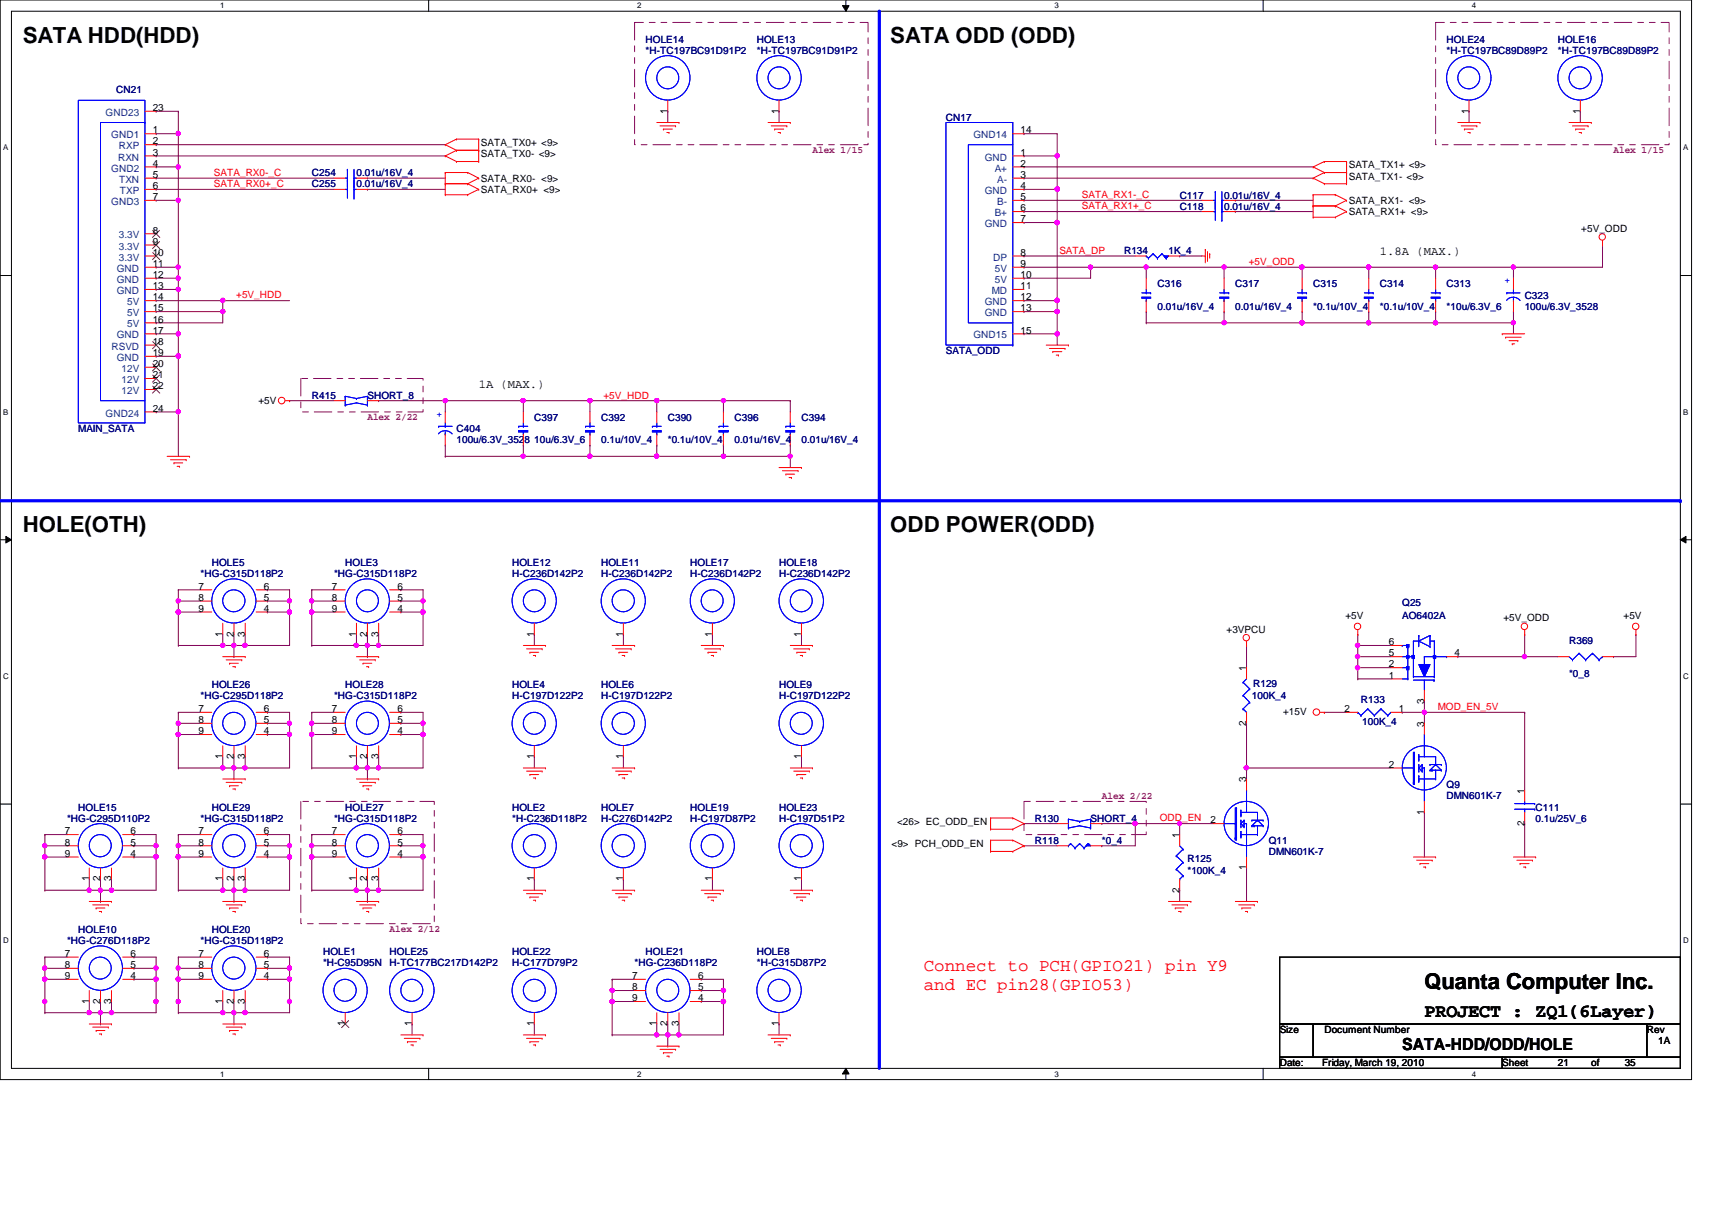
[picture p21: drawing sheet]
<svg xmlns="http://www.w3.org/2000/svg" width="297mm" height="210mm" viewBox="0 0 297 210" stroke-linecap="round" stroke-linejoin="round" font-family="sans-serif">
<defs><g id="words">
<g font-size="3.9">
<text x="3.9" y="7.5">SATA HDD(HDD)</text>
<text x="154.5" y="7.5">SATA ODD (ODD)</text>
<text x="3.9" y="92.4">HOLE(OTH)</text>
<text x="154.5" y="92.4">ODD POWER(ODD)</text>
</g>
<text font-size="3.8" x="247.1" y="171.5">Quanta Computer Inc.</text>
<text font-size="3.3" x="247.1" y="176.4">PROJECT : ZQ1(6Layer)</text>
<g font-size="3" fill="#f00">
<text x="160.3" y="168.4">Connect to PCH(GPIO21) pin Y9</text>
<text x="160.3" y="171.7">and EC pin28(GPIO53)</text>
</g>
<text font-size="2.9" x="243.3" y="182.2">SATA-HDD/ODD/HOLE</text>
<g font-size="2.1">
<text x="239.4" y="44.2">1.8A (MAX.)</text>
<text x="83.1" y="67.3">1A (MAX.)</text>
</g>
<g font-size="1.7" fill="#000080">
<text x="112" y="7.4">HOLE14</text>
<text x="112" y="9.4">*H-TC197BC91D91P2</text>
<text x="131.3" y="7.4">HOLE13</text>
<text x="131.3" y="9.4">*H-TC197BC91D91P2</text>
<text x="251" y="7.4">HOLE24</text>
<text x="251" y="9.4">*H-TC197BC89D89P2</text>
<text x="270.3" y="7.4">HOLE16</text>
<text x="270.3" y="9.4">*H-TC197BC89D89P2</text>
<text x="20.1" y="16.1">CN21</text>
<text x="164.1" y="20.9">CN17</text>
<text x="54.1" y="30.6">C254</text>
<text x="54.1" y="32.5">C255</text>
<text x="61.8" y="30.6">0.01u/16V_4</text>
<text x="61.8" y="32.5">0.01u/16V_4</text>
<text x="204.7" y="34.5">C117</text>
<text x="212.4" y="34.5">0.01u/16V_4</text>
<text x="204.7" y="36.4">C118</text>
<text x="212.4" y="36.4">0.01u/16V_4</text>
<text x="195" y="44.1">R134</text>
<text x="202.7" y="44.1">1K_4</text>
<text x="200.8" y="53.8">0.01u/16V_4</text>
<text x="200.8" y="49.9">C316</text>
<text x="214.3" y="53.8">0.01u/16V_4</text>
<text x="214.3" y="49.9">C317</text>
<text x="227.8" y="53.8">*0.1u/10V_4</text>
<text x="227.8" y="49.9">C315</text>
<text x="239.4" y="53.8">*0.1u/10V_4</text>
<text x="239.4" y="49.9">C314</text>
<text x="251" y="53.8">*10u/6.3V_6</text>
<text x="251" y="49.9">C313</text>
<text x="264.5" y="51.8">C323</text>
<text x="264.5" y="53.8">100u/6.3V_3528</text>
<text x="164.1" y="61.5">SATA_ODD</text>
<text x="54.1" y="69.2">R415</text>
<text x="63.8" y="69.2">SHORT_8</text>
<text x="13.6" y="75">MAIN_SATA</text>
<text x="79.2" y="75">C404</text>
<text x="79.2" y="76.9">100u/6.3V_3528</text>
<text x="92.7" y="76.9">10u/6.3V_6</text>
<text x="92.7" y="73.1">C397</text>
<text x="104.3" y="76.9">0.1u/10V_4</text>
<text x="104.3" y="73.1">C392</text>
<text x="115.9" y="76.9">*0.1u/10V_4</text>
<text x="115.9" y="73.1">C390</text>
<text x="127.5" y="76.9">0.01u/16V_4</text>
<text x="127.5" y="73.1">C396</text>
<text x="139.1" y="76.9">0.01u/16V_4</text>
<text x="139.1" y="73.1">C394</text>
<text x="34.8" y="100.1">*HG-C315D118P2</text>
<text x="36.7" y="98.1">HOLE5</text>
<text x="58" y="100.1">*HG-C315D118P2</text>
<text x="59.9" y="98.1">HOLE3</text>
<text x="88.9" y="98.1">HOLE12</text>
<text x="88.9" y="100.1">H-C236D142P2</text>
<text x="104.3" y="98.1">HOLE11</text>
<text x="104.3" y="100.1">H-C236D142P2</text>
<text x="119.8" y="98.1">HOLE17</text>
<text x="119.8" y="100.1">H-C236D142P2</text>
<text x="135.2" y="98.1">HOLE18</text>
<text x="135.2" y="100.1">H-C236D142P2</text>
<text x="243.3" y="105.1">Q25</text>
<text x="243.3" y="107.4">AO6402A</text>
<text x="272.2" y="111.7">R369</text>
<text x="36.7" y="119.4">HOLE26</text>
<text x="59.9" y="119.4">HOLE28</text>
<text x="88.9" y="119.4">HOLE4</text>
<text x="104.3" y="119.4">HOLE6</text>
<text x="135.2" y="119.4">HOLE9</text>
<text x="217.4" y="119.2">R129</text>
<text x="272.2" y="117.4">*0_8</text>
<text x="34.8" y="121.3">*HG-C295D118P2</text>
<text x="58" y="121.3">*HG-C315D118P2</text>
<text x="88.9" y="121.3">H-C197D122P2</text>
<text x="104.3" y="121.3">H-C197D122P2</text>
<text x="135.2" y="121.3">H-C197D122P2</text>
<text x="217.2" y="121.3">100K_4</text>
<text x="236.1" y="121.9">R133</text>
<text x="236.3" y="125.7">100K_4</text>
<text x="251" y="136.7">Q9</text>
<text x="11.6" y="142.5">*HG-C295D110P2</text>
<text x="13.6" y="140.6">HOLE15</text>
<text x="34.8" y="142.5">*HG-C315D118P2</text>
<text x="36.7" y="140.6">HOLE29</text>
<text x="58" y="142.5">*HG-C315D118P2</text>
<text x="59.9" y="140.6">HOLE27</text>
<text x="88.9" y="140.6">HOLE2</text>
<text x="88.9" y="142.5">*H-C236D118P2</text>
<text x="104.3" y="140.6">HOLE7</text>
<text x="104.3" y="142.5">H-C276D142P2</text>
<text x="119.8" y="140.6">HOLE19</text>
<text x="119.8" y="142.5">H-C197D87P2</text>
<text x="135.2" y="140.6">HOLE23</text>
<text x="135.2" y="142.5">H-C197D51P2</text>
<text x="179.6" y="142.5">R130</text>
<text x="189.2" y="142.5">SHORT_4</text>
<text x="251" y="138.7">DMN601K-7</text>
<text x="266.4" y="140.6">C111</text>
<text x="266.4" y="142.5">0.1u/25V_6</text>
<text x="179.6" y="146.4">R118</text>
<text x="191.2" y="146.4">*0_4</text>
<text x="206" y="149.5">R125</text>
<text x="220.1" y="146.4">Q11</text>
<text x="220.1" y="148.3">DMN601K-7</text>
<text x="206" y="151.6">*100K_4</text>
<text x="13.6" y="161.8">HOLE10</text>
<text x="36.7" y="161.8">HOLE20</text>
<text x="11.6" y="163.8">*HG-C276D118P2</text>
<text x="34.8" y="163.8">*HG-C315D118P2</text>
<text x="56" y="165.7">HOLE1</text>
<text x="56" y="167.6">*H-C95D95N</text>
<text x="67.6" y="165.7">HOLE25</text>
<text x="67.6" y="167.6">H-TC177BC217D142P2</text>
<text x="88.9" y="165.7">HOLE22</text>
<text x="88.9" y="167.6">H-C177D79P2</text>
<text x="110.1" y="167.6">*HG-C236D118P2</text>
<text x="112" y="165.7">HOLE21</text>
<text x="131.3" y="165.7">HOLE8</text>
<text x="131.3" y="167.6">*H-C315D87P2</text>
</g>
<g font-size="1.7" fill="#004080">
<text x="18.3" y="20.1">GND23</text>
<text x="19.3" y="29.8">GND2</text>
<text x="19.3" y="24">GND1</text>
<text x="20.5" y="27.9">RXN</text>
<text x="20.6" y="25.9">RXP</text>
<text x="168.9" y="24">GND14</text>
<text x="170.9" y="27.9">GND</text>
<text x="172.6" y="29.8">A+</text>
<text x="19.3" y="35.6">GND3</text>
<text x="20.7" y="31.7">TXN</text>
<text x="20.8" y="33.7">TXP</text>
<text x="170.9" y="33.7">GND</text>
<text x="173" y="35.6">B-</text>
<text x="173" y="31.7">A-</text>
<text x="20.6" y="41.4">3.3V</text>
<text x="170.9" y="39.4">GND</text>
<text x="172.6" y="37.5">B+</text>
<text x="20.3" y="47.2">GND</text>
<text x="20.6" y="45.2">3.3V</text>
<text x="20.6" y="43.3">3.3V</text>
<text x="172.3" y="45.2">DP</text>
<text x="172.6" y="47.2">5V</text>
<text x="20.3" y="49.1">GND</text>
<text x="20.3" y="51">GND</text>
<text x="22.1" y="53">5V</text>
<text x="170.9" y="53">GND</text>
<text x="172.1" y="51">MD</text>
<text x="172.6" y="49.1">5V</text>
<text x="20.3" y="58.7">GND</text>
<text x="22.1" y="56.8">5V</text>
<text x="22.1" y="54.9">5V</text>
<text x="168.9" y="58.7">GND15</text>
<text x="170.9" y="54.9">GND</text>
<text x="19.3" y="60.7">RSVD</text>
<text x="20.3" y="62.6">GND</text>
<text x="21.1" y="64.5">12V</text>
<text x="21.1" y="68.4">12V</text>
<text x="21.1" y="66.5">12V</text>
<text x="18.3" y="72.3">GND24</text>
</g>
<g font-size="1.7">
<text x="26.5" y="23.2">1</text>
<text x="26.5" y="19.3">23</text>
<text x="115.8" y="19.7" transform="rotate(-90 115.8 19.7)">1</text>
<text x="135.1" y="19.7" transform="rotate(-90 135.1 19.7)">1</text>
<text x="177.1" y="23.2">14</text>
<text x="254.8" y="19.7" transform="rotate(-90 254.8 19.7)">1</text>
<text x="274.1" y="19.7" transform="rotate(-90 274.1 19.7)">1</text>
<text x="26.5" y="28.9">4</text>
<text x="26.5" y="25.1">2</text>
<text x="26.5" y="27">3</text>
<text x="83.4" y="27.3">SATA_TX0- &lt;9&gt;</text>
<text x="83.4" y="25.4">SATA_TX0+ &lt;9&gt;</text>
<text x="177.1" y="28.9">2</text>
<text x="177.1" y="27">1</text>
<text x="234" y="29.2">SATA_TX1+ &lt;9&gt;</text>
<text x="26.5" y="32.8">6</text>
<text x="26.5" y="34.7">7</text>
<text x="26.5" y="30.9">5</text>
<text x="83.4" y="33.5">SATA_RX0+ &lt;9&gt;</text>
<text x="83.4" y="31.5">SATA_RX0- &lt;9&gt;</text>
<text x="177.1" y="34.7">5</text>
<text x="177.1" y="32.8">4</text>
<text x="177.1" y="30.9">3</text>
<text x="234" y="31.2">SATA_TX1- &lt;9&gt;</text>
<text x="234" y="35.4">SATA_RX1- &lt;9&gt;</text>
<text x="26.5" y="40.5">8</text>
<text x="177.1" y="36.7">6</text>
<text x="177.1" y="38.6">7</text>
<text x="234" y="37.3">SATA_RX1+ &lt;9&gt;</text>
<text x="274.4" y="40.2">+5V_ODD</text>
<text x="26.5" y="44.4">10</text>
<text x="26.5" y="46.3">11</text>
<text x="26.5" y="42.5">9</text>
<text x="177.1" y="46.3">9</text>
<text x="177.1" y="44.4">8</text>
<text x="26.5" y="52.1">14</text>
<text x="26.5" y="48.2">12</text>
<text x="26.5" y="50.2">13</text>
<text x="177.1" y="50.2">11</text>
<text x="177.1" y="52.1">12</text>
<text x="177.1" y="48.2">10</text>
<text x="26.5" y="59.8">18</text>
<text x="26.5" y="56">16</text>
<text x="26.5" y="57.9">17</text>
<text x="26.5" y="54">15</text>
<text x="177.1" y="54">13</text>
<text x="177.1" y="57.9">15</text>
<text x="26.5" y="63.7">20</text>
<text x="26.5" y="65.6">21</text>
<text x="26.5" y="61.8">19</text>
<text x="26.5" y="67.5">22</text>
<text x="26.5" y="71.4">24</text>
<text x="44.8" y="70.1">+5V</text>
<text x="34.4" y="102.3">7</text>
<text x="34.4" y="104.2">8</text>
<text x="34.4" y="106.1">9</text>
<text x="45.8" y="106.1">4</text>
<text x="45.8" y="104.2">5</text>
<text x="45.8" y="102.3">6</text>
<text x="57.6" y="102.3">7</text>
<text x="57.6" y="104.2">8</text>
<text x="57.6" y="106.1">9</text>
<text x="69" y="106.1">4</text>
<text x="69" y="104.2">5</text>
<text x="69" y="102.3">6</text>
<text x="233.4" y="107.4">+5V</text>
<text x="260.9" y="107.8">+5V_ODD</text>
<text x="281.7" y="107.4">+5V</text>
<text x="38.6" y="110.4" transform="rotate(-90 38.6 110.4)">1</text>
<text x="40.6" y="110.4" transform="rotate(-90 40.6 110.4)">2</text>
<text x="42.5" y="110.4" transform="rotate(-90 42.5 110.4)">3</text>
<text x="61.8" y="110.4" transform="rotate(-90 61.8 110.4)">1</text>
<text x="63.7" y="110.4" transform="rotate(-90 63.7 110.4)">2</text>
<text x="65.7" y="110.4" transform="rotate(-90 65.7 110.4)">3</text>
<text x="92.7" y="110.4" transform="rotate(-90 92.7 110.4)">1</text>
<text x="108.1" y="110.4" transform="rotate(-90 108.1 110.4)">1</text>
<text x="123.6" y="110.4" transform="rotate(-90 123.6 110.4)">1</text>
<text x="139" y="110.4" transform="rotate(-90 139 110.4)">1</text>
<text x="212.8" y="109.7">+3VPCU</text>
<text x="241" y="111.9">6</text>
<text x="241" y="113.9">5</text>
<text x="252.3" y="113.9">4</text>
<text x="216.2" y="116.4" transform="rotate(-90 216.2 116.4)">1</text>
<text x="241" y="115.8">2</text>
<text x="241" y="117.7">1</text>
<text x="34.4" y="123.5">7</text>
<text x="34.4" y="125.4">8</text>
<text x="45.8" y="125.4">5</text>
<text x="45.8" y="123.5">6</text>
<text x="57.6" y="123.5">7</text>
<text x="57.6" y="125.4">8</text>
<text x="69" y="125.4">5</text>
<text x="69" y="123.5">6</text>
<text x="216.2" y="125.9" transform="rotate(-90 216.2 125.9)">2</text>
<text x="222.6" y="124">+15V</text>
<text x="233.3" y="123.5">2</text>
<text x="242.7" y="123.5">1</text>
<text x="247.1" y="122" transform="rotate(-90 247.1 122)">3</text>
<text x="34.4" y="127.4">9</text>
<text x="38.6" y="131.7" transform="rotate(-90 38.6 131.7)">1</text>
<text x="40.6" y="131.7" transform="rotate(-90 40.6 131.7)">2</text>
<text x="42.5" y="131.7" transform="rotate(-90 42.5 131.7)">3</text>
<text x="45.8" y="127.4">4</text>
<text x="57.6" y="127.4">9</text>
<text x="61.8" y="131.7" transform="rotate(-90 61.8 131.7)">1</text>
<text x="63.7" y="131.7" transform="rotate(-90 63.7 131.7)">2</text>
<text x="65.7" y="131.7" transform="rotate(-90 65.7 131.7)">3</text>
<text x="69" y="127.4">4</text>
<text x="92.7" y="131.7" transform="rotate(-90 92.7 131.7)">1</text>
<text x="108.1" y="131.7" transform="rotate(-90 108.1 131.7)">1</text>
<text x="139" y="131.7" transform="rotate(-90 139 131.7)">1</text>
<text x="247.1" y="126.1" transform="rotate(-90 247.1 126.1)">3</text>
<text x="216.2" y="135.7" transform="rotate(-90 216.2 135.7)">3</text>
<text x="241" y="133.2">2</text>
<text x="264.5" y="137.7" transform="rotate(-90 264.5 137.7)">1</text>
<text x="155.7" y="143.1">&lt;26&gt; EC_ODD_EN</text>
<text x="210.1" y="142.8">2</text>
<text x="247.1" y="141.4" transform="rotate(-90 247.1 141.4)">1</text>
<text x="264.5" y="143.3" transform="rotate(-90 264.5 143.3)">2</text>
<text x="11.3" y="144.7">7</text>
<text x="11.3" y="146.7">8</text>
<text x="11.3" y="148.6">9</text>
<text x="22.6" y="148.6">4</text>
<text x="22.6" y="146.7">5</text>
<text x="22.6" y="144.7">6</text>
<text x="34.4" y="144.7">7</text>
<text x="34.4" y="146.7">8</text>
<text x="34.4" y="148.6">9</text>
<text x="45.8" y="148.6">4</text>
<text x="45.8" y="146.7">5</text>
<text x="45.8" y="144.7">6</text>
<text x="57.6" y="144.7">7</text>
<text x="57.6" y="146.7">8</text>
<text x="57.6" y="148.6">9</text>
<text x="69" y="148.6">4</text>
<text x="69" y="146.7">5</text>
<text x="69" y="144.7">6</text>
<text x="154.7" y="147">&lt;9&gt; PCH_ODD_EN</text>
<text x="204.6" y="145.4" transform="rotate(-90 204.6 145.4)">1</text>
<text x="15.4" y="152.9" transform="rotate(-90 15.4 152.9)">1</text>
<text x="17.4" y="152.9" transform="rotate(-90 17.4 152.9)">2</text>
<text x="19.3" y="152.9" transform="rotate(-90 19.3 152.9)">3</text>
<text x="38.6" y="152.9" transform="rotate(-90 38.6 152.9)">1</text>
<text x="40.6" y="152.9" transform="rotate(-90 40.6 152.9)">2</text>
<text x="42.5" y="152.9" transform="rotate(-90 42.5 152.9)">3</text>
<text x="61.8" y="152.9" transform="rotate(-90 61.8 152.9)">1</text>
<text x="63.7" y="152.9" transform="rotate(-90 63.7 152.9)">2</text>
<text x="65.7" y="152.9" transform="rotate(-90 65.7 152.9)">3</text>
<text x="92.7" y="152.9" transform="rotate(-90 92.7 152.9)">1</text>
<text x="108.1" y="152.9" transform="rotate(-90 108.1 152.9)">1</text>
<text x="123.6" y="152.9" transform="rotate(-90 123.6 152.9)">1</text>
<text x="139" y="152.9" transform="rotate(-90 139 152.9)">1</text>
<text x="204.6" y="154.9" transform="rotate(-90 204.6 154.9)">2</text>
<text x="216.2" y="151" transform="rotate(-90 216.2 151)">1</text>
<text x="11.3" y="166">7</text>
<text x="11.3" y="167.9">8</text>
<text x="22.6" y="167.9">5</text>
<text x="22.6" y="166">6</text>
<text x="34.4" y="166">7</text>
<text x="34.4" y="167.9">8</text>
<text x="45.8" y="167.9">5</text>
<text x="45.8" y="166">6</text>
<text x="11.3" y="169.8">9</text>
<text x="22.6" y="169.8">4</text>
<text x="34.4" y="169.8">9</text>
<text x="45.8" y="169.8">4</text>
<text x="109.7" y="169.8">7</text>
<text x="109.7" y="171.8">8</text>
<text x="109.7" y="173.7">9</text>
<text x="121.1" y="173.7">4</text>
<text x="121.1" y="171.8">5</text>
<text x="121.1" y="169.8">6</text>
<text x="15.4" y="174.2" transform="rotate(-90 15.4 174.2)">1</text>
<text x="17.4" y="174.2" transform="rotate(-90 17.4 174.2)">2</text>
<text x="19.3" y="174.2" transform="rotate(-90 19.3 174.2)">3</text>
<text x="38.6" y="174.2" transform="rotate(-90 38.6 174.2)">1</text>
<text x="40.6" y="174.2" transform="rotate(-90 40.6 174.2)">2</text>
<text x="42.5" y="174.2" transform="rotate(-90 42.5 174.2)">3</text>
<text x="59.9" y="178" transform="rotate(-90 59.9 178)">1</text>
<text x="71.5" y="178" transform="rotate(-90 71.5 178)">1</text>
<text x="92.7" y="178" transform="rotate(-90 92.7 178)">1</text>
<text x="113.9" y="178" transform="rotate(-90 113.9 178)">1</text>
<text x="115.8" y="178" transform="rotate(-90 115.8 178)">2</text>
<text x="117.8" y="178" transform="rotate(-90 117.8 178)">3</text>
<text x="135.1" y="178" transform="rotate(-90 135.1 178)">1</text>
<text x="222" y="179.2">Size</text>
<text x="229.8" y="179.2">Document Number</text>
<text x="285.7" y="179.2">Rev</text>
<text x="222" y="185">Date:</text>
<text x="229.4" y="185">Friday, March 19, 2010</text>
<text x="260.6" y="185">Sheet</text>
<text x="270.3" y="185">21</text>
<text x="276.1" y="185">of</text>
<text x="281.9" y="185">35</text>
<text x="287.7" y="181.1">1A</text>
</g>
<g font-size="1.7" fill="#800080">
<text x="141" y="26.6">Alex 1/15</text>
<text x="279.9" y="26.6">Alex 1/15</text>
<text x="63.8" y="72.9">Alex 2/22</text>
<text x="191.2" y="138.6">Alex 2/22</text>
<text x="67.6" y="161.7">Alex 2/12</text>
</g>
<g font-size="1.7" fill="#f00">
<text x="37.1" y="32.5">SATA_RX0+_C</text>
<text x="37.1" y="30.5">SATA_RX0-_C</text>
<text x="187.7" y="34.4">SATA_RX1-_C</text>
<text x="187.7" y="36.3">SATA_RX1+_C</text>
<text x="183.8" y="44">SATA_DP</text>
<text x="216.7" y="46">+5V_ODD</text>
<text x="41" y="51.8">+5V_HDD</text>
<text x="104.7" y="69.1">+5V_HDD</text>
<text x="249.5" y="123.2">MOD_EN_5V</text>
<text x="201.2" y="142.5">ODD_EN</text>
</g>
<g font-size="1.7" fill="#00f">
<text x="261.1" y="48.3" transform="rotate(90 261.1 48.3)">+</text>
<text x="75.8" y="71.5" transform="rotate(90 75.8 71.5)">+</text>
</g>
<g font-size="1.4">
<text x="38.2" y="1.4">1</text>
<text x="110.6" y="1.4">2</text>
<text x="183" y="1.4">3</text>
<text x="255.4" y="1.4">4</text>
<text x=".5" y="26.1">A</text>
<text x="292.1" y="26.1">A</text>
<text x=".5" y="71.9">B</text>
<text x="292.1" y="71.9">B</text>
<text x=".5" y="117.8">C</text>
<text x="292.1" y="117.8">C</text>
<text x=".5" y="163.6">D</text>
<text x="292.1" y="163.6">D</text>
<text x="38.2" y="186.8">1</text>
<text x="110.6" y="186.8">2</text>
<text x="183" y="186.8">3</text>
<text x="255.4" y="186.8">4</text>
</g>
</g></defs>
<path d="M0 0h293.5v187.3h-293.5zM2 1.9h289.5v183.4h-289.5z" fill="none" stroke="#000" stroke-width=".17"/>
<g fill="#fff">
<path d="M38.2 .2h.7v1.5h-.7z"/>
<path d="M38.2 185.5h.7v1.6h-.7z"/>
</g>
<path d="M74.4 0v1.9M74.4 185.3v2" fill="none" stroke="#000" stroke-width=".17"/>
<g fill="#fff">
<path d="M110.6 .2h.7v1.5h-.7z"/>
<path d="M110.6 185.5h.7v1.6h-.7z"/>
</g>
<path d="M146.2 1h1.1l-.5 .9zM146.8 0v1.9M146.8 185.3l.5 1h-1.1zM146.8 185.3v2" fill="none" stroke="#000" stroke-width=".17"/>
<path d="M146.2 1h1.1l-.5 .9zM146.8 185.3l.5 1h-1.1z" fill="#000"/>
<g fill="#fff">
<path d="M183 .2h.7v1.5h-.7z"/>
<path d="M183 185.5h.7v1.6h-.7z"/>
</g>
<path d="M219.2 0v1.9M219.2 185.3v2" fill="none" stroke="#000" stroke-width=".17"/>
<g fill="#fff">
<path d="M255.4 .2h.7v1.5h-.7z"/>
<path d="M255.4 185.5h.7v1.6h-.7z"/>
<path d="M.5 24.8h.9v1.6h-.9z"/>
<path d="M292.1 24.8h.8v1.6h-.8z"/>
<path d="M.5 70.7h.9v1.5h-.9z"/>
<path d="M292.1 70.7h.8v1.5h-.8z"/>
</g>
<path d="M0 47.8h2M291.5 47.8h2" fill="none" stroke="#000" stroke-width=".17"/>
<g fill="#fff">
<path d="M.5 116.5h1v1.6h-1z"/>
<path d="M292.1 116.5h.9v1.6h-.9z"/>
</g>
<path d="M0 93.6h2M1 93l1 .6-1 .6zM291.5 93.6l1-.6v1.2zM291.5 93.6h2" fill="none" stroke="#000" stroke-width=".17"/>
<path d="M1 93l1 .6-1 .6zM291.5 93.6l1-.6v1.2z" fill="#000"/>
<g fill="#fff">
<path d="M.5 162.4h1v1.5h-1z"/>
<path d="M292.1 162.4h.9v1.5h-.9z"/>
</g>
<path d="M0 139.5h2M291.5 139.5h2" fill="none" stroke="#000" stroke-width=".17"/>
<path d="M27.1 25.1h.1M27.1 27.1h.1M27.1 25.1h50.2M27.1 27.1h50.2M30.9 57.9h.1M30.9 57.9v3.9M27.1 71.5h.1M27.1 71.5h3.8M30.9 71.5h.1M30.9 71.5v7.7" fill="none" stroke="#800040" stroke-width=".17"/>
<circle cx="30.9" cy="61.8" r=".38" fill="#f0f"/>
<circle cx="30.9" cy="61.8" r=".38" fill="none" stroke="#f0f" stroke-width=".17"/>
<circle cx="30.9" cy="57.9" r=".38" fill="#f0f"/>
<circle cx="30.9" cy="57.9" r=".38" fill="none" stroke="#f0f" stroke-width=".17"/>
<path d="M38.6 52.2h.1M38.6 52.2v1.9" fill="none" stroke="#800040" stroke-width=".17"/>
<circle cx="38.6" cy="52.1" r=".38" fill="#f0f"/>
<circle cx="38.6" cy="52.1" r=".38" fill="none" stroke="#f0f" stroke-width=".17"/>
<path d="M27.1 19.3h.1M27.1 19.3h3.8M30.9 19.3h.1M30.9 19.3v3.9M30.9 61.8h.1M30.9 61.8v9.7" fill="none" stroke="#800040" stroke-width=".17"/>
<circle cx="30.9" cy="71.4" r=".38" fill="#f0f"/>
<circle cx="30.9" cy="71.4" r=".38" fill="none" stroke="#f0f" stroke-width=".17"/>
<circle cx="30.9" cy="61.8" r=".38" fill="#f0f"/>
<circle cx="30.9" cy="61.8" r=".38" fill="none" stroke="#f0f" stroke-width=".17"/>
<path d="M27.1 52.2h.1M27.1 52.2h11.5M38.6 54.1h.1M38.6 54.1v1.9" fill="none" stroke="#800040" stroke-width=".17"/>
<circle cx="38.7" cy="54" r=".37" fill="#f0f"/>
<circle cx="38.7" cy="54" r=".37" fill="none" stroke="#f0f" stroke-width=".17"/>
<path d="M30.9 23.2h.1M30.9 23.2v5.8M38.6 52.2h.1M38.6 52.2h11.6" fill="none" stroke="#800040" stroke-width=".17"/>
<circle cx="30.9" cy="23.2" r=".38" fill="#f0f"/>
<circle cx="30.9" cy="23.2" r=".38" fill="none" stroke="#f0f" stroke-width=".17"/>
<path d="M30.9 29h.1M30.9 29v5.8M27.1 46.4h.1M27.1 46.4h3.8" fill="none" stroke="#800040" stroke-width=".17"/>
<circle cx="30.9" cy="29" r=".38" fill="#f0f"/>
<circle cx="30.9" cy="29" r=".38" fill="none" stroke="#f0f" stroke-width=".17"/>
<path d="M27.1 34.8h.1M27.1 29h.1M27.1 34.8h3.8M27.1 29h3.8M30.9 46.4h.1M30.9 46.4v1.9" fill="none" stroke="#800040" stroke-width=".17"/>
<circle cx="30.9" cy="46.3" r=".37" fill="#f0f"/>
<circle cx="30.9" cy="46.3" r=".37" fill="none" stroke="#f0f" stroke-width=".17"/>
<path d="M30.9 34.8h.1M30.9 34.8v11.6" fill="none" stroke="#800040" stroke-width=".17"/>
<circle cx="30.9" cy="34.7" r=".37" fill="#f0f"/>
<circle cx="30.9" cy="34.7" r=".37" fill="none" stroke="#f0f" stroke-width=".17"/>
<path d="M27.1 23.2h.1M27.1 23.2h3.8M30.9 50.2h.1M30.9 50.2v7.7" fill="none" stroke="#800040" stroke-width=".17"/>
<circle cx="30.9" cy="50.2" r=".37" fill="#f0f"/>
<circle cx="30.9" cy="50.2" r=".37" fill="none" stroke="#f0f" stroke-width=".17"/>
<path d="M27.1 57.9h.1M27.1 57.9h3.8M30.9 48.3h.1M30.9 48.3v1.9" fill="none" stroke="#800040" stroke-width=".17"/>
<circle cx="30.9" cy="48.3" r=".38" fill="#f0f"/>
<circle cx="30.9" cy="48.3" r=".38" fill="none" stroke="#f0f" stroke-width=".17"/>
<g fill="none" stroke="#800040" stroke-width=".17">
<path d="M27.1 48.3h.1M27.1 50.2h.1M27.1 56h.1M27.1 54.1h.1M27.1 48.3h3.8M27.1 50.2h3.8M27.1 56h11.5M27.1 54.1h11.5M27.1 61.8h.1M27.1 61.8h3.8M65.7 69.5h.1M65.7 69.5h25.1"/>
<path d="M77.3 69.5h.1M125.5 69.5h.1M125.5 69.5h11.6"/>
</g>
<circle cx="77.3" cy="69.5" r=".37" fill="#f0f"/>
<circle cx="77.3" cy="69.5" r=".37" fill="none" stroke="#f0f" stroke-width=".17"/>
<path d="M90.8 69.5h.1M90.8 69.5h11.6M102.4 69.5h.1M102.4 69.5v2" fill="none" stroke="#800040" stroke-width=".17"/>
<circle cx="102.3" cy="69.5" r=".37" fill="#f0f"/>
<circle cx="102.3" cy="69.5" r=".37" fill="none" stroke="#f0f" stroke-width=".17"/>
<circle cx="90.8" cy="69.5" r=".37" fill="#f0f"/>
<circle cx="90.8" cy="69.5" r=".37" fill="none" stroke="#f0f" stroke-width=".17"/>
<path d="M90.8 69.5h.1M90.8 69.5v2M114 69.5h.1M114 69.5h11.5" fill="none" stroke="#800040" stroke-width=".17"/>
<circle cx="125.5" cy="69.5" r=".37" fill="#f0f"/>
<circle cx="125.5" cy="69.5" r=".37" fill="none" stroke="#f0f" stroke-width=".17"/>
<circle cx="113.9" cy="69.5" r=".37" fill="#f0f"/>
<circle cx="113.9" cy="69.5" r=".37" fill="none" stroke="#f0f" stroke-width=".17"/>
<path d="M114 69.5h.1M114 69.5v2M125.5 69.5h.1M125.5 79.2h.1M125.5 69.5v2M125.5 79.2h11.6M137.1 69.5h.1M137.1 69.5v2" fill="none" stroke="#800040" stroke-width=".17"/>
<circle cx="137.1" cy="79.1" r=".37" fill="#f0f"/>
<circle cx="137.1" cy="79.1" r=".37" fill="none" stroke="#f0f" stroke-width=".17"/>
<circle cx="125.5" cy="79.1" r=".37" fill="#f0f"/>
<circle cx="125.5" cy="79.1" r=".37" fill="none" stroke="#f0f" stroke-width=".17"/>
<g fill="none" stroke="#800040" stroke-width=".17">
<path d="M77.3 69.5h.1M77.3 77.2h.1M77.3 79.2h.1M77.3 69.5v2M77.3 77.2v2M90.8 77.2h.1M90.8 79.2h.1M90.8 77.2v2M102.4 77.2h.1M102.4 77.2v2h-25.1M114 77.2h.1M114 77.2v2"/>
<path d="M125.5 77.2h.1M125.5 77.2v2M137.1 77.2h.1M137.1 79.2h.1M137.1 77.2v3.9"/>
</g>
<circle cx="102.3" cy="79.1" r=".37" fill="#f0f"/>
<circle cx="102.3" cy="79.1" r=".37" fill="none" stroke="#f0f" stroke-width=".17"/>
<circle cx="90.8" cy="79.1" r=".37" fill="#f0f"/>
<circle cx="90.8" cy="79.1" r=".37" fill="none" stroke="#f0f" stroke-width=".17"/>
<path d="M102.4 79.2h.1M102.4 79.2h11.6" fill="none" stroke="#800040" stroke-width=".17"/>
<circle cx="113.9" cy="79.1" r=".37" fill="#f0f"/>
<circle cx="113.9" cy="79.1" r=".37" fill="none" stroke="#f0f" stroke-width=".17"/>
<circle cx="102.3" cy="79.1" r=".37" fill="#f0f"/>
<circle cx="102.3" cy="79.1" r=".37" fill="none" stroke="#f0f" stroke-width=".17"/>
<path d="M102.4 69.5h.1M102.4 69.5h11.6" fill="none" stroke="#800040" stroke-width=".17"/>
<circle cx="113.9" cy="69.5" r=".37" fill="#f0f"/>
<circle cx="113.9" cy="69.5" r=".37" fill="none" stroke="#f0f" stroke-width=".17"/>
<circle cx="102.3" cy="69.5" r=".37" fill="#f0f"/>
<circle cx="102.3" cy="69.5" r=".37" fill="none" stroke="#f0f" stroke-width=".17"/>
<path d="M114 79.2h.1M114 79.2h11.5" fill="none" stroke="#800040" stroke-width=".17"/>
<circle cx="113.9" cy="79.1" r=".37" fill="#f0f"/>
<circle cx="113.9" cy="79.1" r=".37" fill="none" stroke="#f0f" stroke-width=".17"/>
<path d="M27.1 32.9h.1M27.1 30.9h.1M27.1 32.9h30.9M27.1 30.9h30.9M63.8 32.9h.1M63.8 30.9h.1M63.8 32.9h13.5M63.8 30.9h13.5M198.9 56h.1M198.9 56h13.5M225.9 56h.1M225.9 56h11.6" fill="none" stroke="#800040" stroke-width=".17"/>
<circle cx="237.5" cy="56" r=".37" fill="#f0f"/>
<circle cx="237.5" cy="56" r=".37" fill="none" stroke="#f0f" stroke-width=".17"/>
<circle cx="225.9" cy="56" r=".37" fill="#f0f"/>
<circle cx="225.9" cy="56" r=".37" fill="none" stroke="#f0f" stroke-width=".17"/>
<path d="M237.5 56h.1M237.5 56h11.6" fill="none" stroke="#800040" stroke-width=".17"/>
<circle cx="249.1" cy="56" r=".37" fill="#f0f"/>
<circle cx="249.1" cy="56" r=".37" fill="none" stroke="#f0f" stroke-width=".17"/>
<circle cx="237.5" cy="56" r=".37" fill="#f0f"/>
<circle cx="237.5" cy="56" r=".37" fill="none" stroke="#f0f" stroke-width=".17"/>
<path d="M249.1 56h.1M249.1 56h13.5" fill="none" stroke="#800040" stroke-width=".17"/>
<circle cx="262.6" cy="56" r=".37" fill="#f0f"/>
<circle cx="262.6" cy="56" r=".37" fill="none" stroke="#f0f" stroke-width=".17"/>
<circle cx="249.1" cy="56" r=".37" fill="#f0f"/>
<circle cx="249.1" cy="56" r=".37" fill="none" stroke="#f0f" stroke-width=".17"/>
<path d="M177.7 36.7h.1M177.7 36.7h30.8M214.3 36.7h.1M214.3 36.7h13.5M189.2 46.4h.1M189.2 46.4v1.9" fill="none" stroke="#800040" stroke-width=".17"/>
<circle cx="189.2" cy="46.3" r=".37" fill="#f0f"/>
<circle cx="189.2" cy="46.3" r=".37" fill="none" stroke="#f0f" stroke-width=".17"/>
<path d="M177.7 46.4h.1M177.7 46.4h11.5M198.9 46.4h.1M198.9 46.4h13.5" fill="none" stroke="#800040" stroke-width=".17"/>
<circle cx="198.8" cy="46.3" r=".37" fill="#f0f"/>
<circle cx="198.8" cy="46.3" r=".37" fill="none" stroke="#f0f" stroke-width=".17"/>
<g fill="none" stroke="#800040" stroke-width=".17">
<path d="M177.7 34.8h.1M177.7 34.8h30.8M214.3 34.8h.1M214.3 34.8h13.5M177.7 48.3h.1M177.7 57.9h.1M177.7 48.3h11.5M177.7 57.9h5.7M237.5 46.4h.1M237.5 46.4h25.1M237.5 46.4v1.9M249.1 46.4h.1"/>
<path d="M262.6 54.1h.1M262.6 54.1v1.9"/>
</g>
<circle cx="249.1" cy="46.3" r=".37" fill="#f0f"/>
<circle cx="249.1" cy="46.3" r=".37" fill="none" stroke="#f0f" stroke-width=".17"/>
<circle cx="237.5" cy="46.3" r=".37" fill="#f0f"/>
<circle cx="237.5" cy="46.3" r=".37" fill="none" stroke="#f0f" stroke-width=".17"/>
<path d="M212.4 46.4h.1M212.4 46.4h13.5M249.1 46.4h.1M249.1 46.4v1.9" fill="none" stroke="#800040" stroke-width=".17"/>
<circle cx="225.9" cy="46.3" r=".37" fill="#f0f"/>
<circle cx="225.9" cy="46.3" r=".37" fill="none" stroke="#f0f" stroke-width=".17"/>
<circle cx="212.4" cy="46.3" r=".37" fill="#f0f"/>
<circle cx="212.4" cy="46.3" r=".37" fill="none" stroke="#f0f" stroke-width=".17"/>
<path d="M198.9 46.4h.1M198.9 46.4v1.9M212.4 46.4h.1M212.4 46.4v1.9M225.9 46.4h.1M225.9 46.4v1.9M262.6 46.4h.1M262.6 46.4v1.9" fill="none" stroke="#800040" stroke-width=".17"/>
<circle cx="262.6" cy="46.3" r=".37" fill="#f0f"/>
<circle cx="262.6" cy="46.3" r=".37" fill="none" stroke="#f0f" stroke-width=".17"/>
<g fill="none" stroke="#800040" stroke-width=".17">
<path d="M198.9 54.1h.1M198.9 54.1v1.9M212.4 54.1h.1M212.4 54.1v1.9M225.9 54.1h.1M225.9 46.4h.1M225.9 54.1v1.9M225.9 46.4h11.6M237.5 54.1h.1M237.5 54.1v1.9M249.1 54.1h.1M249.1 54.1v1.9"/>
<path d="M262.6 56h.1M262.6 56v1.9"/>
</g>
<circle cx="237.5" cy="46.3" r=".37" fill="#f0f"/>
<circle cx="237.5" cy="46.3" r=".37" fill="none" stroke="#f0f" stroke-width=".17"/>
<circle cx="225.9" cy="46.3" r=".37" fill="#f0f"/>
<circle cx="225.9" cy="46.3" r=".37" fill="none" stroke="#f0f" stroke-width=".17"/>
<path d="M212.4 56h.1M212.4 56h13.5" fill="none" stroke="#800040" stroke-width=".17"/>
<circle cx="225.9" cy="56" r=".37" fill="#f0f"/>
<circle cx="225.9" cy="56" r=".37" fill="none" stroke="#f0f" stroke-width=".17"/>
<circle cx="212.4" cy="56" r=".37" fill="#f0f"/>
<circle cx="212.4" cy="56" r=".37" fill="none" stroke="#f0f" stroke-width=".17"/>
<g fill="none" stroke="#800040" stroke-width=".17">
<path d="M177.7 30.9h.1M177.7 29h.1M177.7 38.6h.1M177.7 32.9h.1M177.7 27.1h.1M177.7 23.2h.1M177.7 30.9h50.1M177.7 29h50.1M177.7 38.6h5.7M177.7 32.9h5.7M177.7 27.1h5.7M177.7 23.2h5.7"/>
<path d="M177.7 52.2h.1M177.7 54.1h.1M177.7 44.4h.1M177.7 52.2h5.7M177.7 54.1h5.7M177.7 44.4h19.3M183.4 57.9h.1M183.4 57.9v2M189.2 46.4h.1M189.2 46.4h9.7M204.7 44.4h.1M204.7 44.4h3.8"/>
<path d="M262.6 46.4h.1M278 42.5h.1M278 42.5v3.9h-15.4M264.5 113.9h.1M264.5 113.9h5.8"/>
</g>
<circle cx="264.5" cy="113.9" r=".37" fill="#f0f"/>
<circle cx="264.5" cy="113.9" r=".37" fill="none" stroke="#f0f" stroke-width=".17"/>
<path d="M191.2 146.7h.1M197 142.9h.1M197 142.9v3.8h-5.8" fill="none" stroke="#800040" stroke-width=".17"/>
<circle cx="196.9" cy="142.8" r=".37" fill="#f0f"/>
<circle cx="196.9" cy="142.8" r=".37" fill="none" stroke="#f0f" stroke-width=".17"/>
<path d="M279.9 113.9h.1M283.8 110.1h.1M283.8 110.1v3.8h-3.9M216.3 133.2h.1M216.3 133.2h25M177.7 142.9h.1M177.7 146.7h.1M177.7 142.9h5.7M177.7 146.7h5.7M191.2 142.9h.1M191.2 142.9h5.8" fill="none" stroke="#800040" stroke-width=".17"/>
<circle cx="216.2" cy="133.2" r=".37" fill="#f0f"/>
<circle cx="216.2" cy="133.2" r=".37" fill="none" stroke="#f0f" stroke-width=".17"/>
<path d="M235.6 115.8h.1M235.6 117.8h.1M235.6 112h.1M235.6 115.8v2M235.6 117.8h5.7M235.6 112h5.7M216.3 133.2h.1M216.3 133.2v1.9" fill="none" stroke="#800040" stroke-width=".17"/>
<circle cx="235.5" cy="111.9" r=".37" fill="#f0f"/>
<circle cx="235.5" cy="111.9" r=".37" fill="none" stroke="#f0f" stroke-width=".17"/>
<path d="M235.6 115.8h.1M235.6 115.8h5.7" fill="none" stroke="#800040" stroke-width=".17"/>
<circle cx="235.5" cy="115.8" r=".38" fill="#f0f"/>
<circle cx="235.5" cy="115.8" r=".38" fill="none" stroke="#f0f" stroke-width=".17"/>
<path d="M235.6 113.9h.1M235.6 113.9h5.7" fill="none" stroke="#800040" stroke-width=".17"/>
<circle cx="235.5" cy="113.9" r=".37" fill="#f0f"/>
<circle cx="235.5" cy="113.9" r=".37" fill="none" stroke="#f0f" stroke-width=".17"/>
<g fill="none" stroke="#800040" stroke-width=".17">
<path d="M216.3 112h.1M216.3 112v3.8M235.6 112h.1M235.6 110.1h.1M235.6 113.9h.1M235.6 110.1v5.7M252.9 113.9h.1M264.5 110.1h.1M264.5 110.1v3.8h-11.6M216.3 125.5h.1M216.3 125.5v7.7M229.8 123.6h.1"/>
<path d="M229.8 123.6h3.8M243.3 123.6h.1M243.3 123.6h21.2M247.1 123.6h.1M247.1 121.6h.1M247.1 121.6v3.9M264.5 123.6h.1M264.5 123.6v13.5M216.3 150.6h.1M216.3 150.6v5.8M264.5 142.9h.1M264.5 142.9v5.8"/>
</g>
<circle cx="247.1" cy="123.5" r=".37" fill="#f0f"/>
<circle cx="247.1" cy="123.5" r=".37" fill="none" stroke="#f0f" stroke-width=".17"/>
<path d="M204.7 142.9h.1M204.7 142.9h5.8M247.1 140.9h.1M247.1 140.9v7.8" fill="none" stroke="#800040" stroke-width=".17"/>
<circle cx="204.6" cy="142.8" r=".37" fill="#f0f"/>
<circle cx="204.6" cy="142.8" r=".37" fill="none" stroke="#f0f" stroke-width=".17"/>
<path d="M183.4 38.6h.1M183.4 38.6v13.6M50.2 69.5h.1M50.2 69.5h7.8M197 142.9h.1M197 142.9h7.7M204.7 142.9h.1M204.7 154.4h.1M204.7 142.9v1.9M204.7 154.4v2" fill="none" stroke="#800040" stroke-width=".17"/>
<circle cx="183.4" cy="52.1" r=".38" fill="#f0f"/>
<circle cx="183.4" cy="52.1" r=".38" fill="none" stroke="#f0f" stroke-width=".17"/>
<circle cx="183.4" cy="38.6" r=".38" fill="#f0f"/>
<circle cx="183.4" cy="38.6" r=".38" fill="none" stroke="#f0f" stroke-width=".17"/>
<path d="M183.4 54.1h.1M183.4 54.1v3.8" fill="none" stroke="#800040" stroke-width=".17"/>
<circle cx="183.4" cy="57.9" r=".38" fill="#f0f"/>
<circle cx="183.4" cy="57.9" r=".38" fill="none" stroke="#f0f" stroke-width=".17"/>
<circle cx="183.4" cy="54" r=".37" fill="#f0f"/>
<circle cx="183.4" cy="54" r=".37" fill="none" stroke="#f0f" stroke-width=".17"/>
<path d="M183.4 54.1h.1M183.4 52.2v1.9" fill="none" stroke="#800040" stroke-width=".17"/>
<circle cx="183.4" cy="52.1" r=".38" fill="#f0f"/>
<circle cx="183.4" cy="52.1" r=".38" fill="none" stroke="#f0f" stroke-width=".17"/>
<circle cx="183.4" cy="54" r=".37" fill="#f0f"/>
<circle cx="183.4" cy="54" r=".37" fill="none" stroke="#f0f" stroke-width=".17"/>
<path d="M183.4 38.6h.1M183.4 32.9v5.7" fill="none" stroke="#800040" stroke-width=".17"/>
<circle cx="183.4" cy="32.8" r=".38" fill="#f0f"/>
<circle cx="183.4" cy="32.8" r=".38" fill="none" stroke="#f0f" stroke-width=".17"/>
<circle cx="183.4" cy="38.6" r=".38" fill="#f0f"/>
<circle cx="183.4" cy="38.6" r=".38" fill="none" stroke="#f0f" stroke-width=".17"/>
<path d="M183.4 32.9h.1M183.4 27.1v5.8" fill="none" stroke="#800040" stroke-width=".17"/>
<circle cx="183.4" cy="32.8" r=".38" fill="#f0f"/>
<circle cx="183.4" cy="32.8" r=".38" fill="none" stroke="#f0f" stroke-width=".17"/>
<path d="M183.4 27.1h.1M183.4 23.2v3.9" fill="none" stroke="#800040" stroke-width=".17"/>
<circle cx="183.4" cy="27" r=".37" fill="#f0f"/>
<circle cx="183.4" cy="27" r=".37" fill="none" stroke="#f0f" stroke-width=".17"/>
<path d="M30.9 169.9h.1M30.9 169.9h3.9M42.5 175.7h.1M42.5 173.7v2" fill="none" stroke="#800040" stroke-width=".17"/>
<circle cx="30.9" cy="169.9" r=".37" fill="#f0f"/>
<circle cx="30.9" cy="169.9" r=".37" fill="none" stroke="#f0f" stroke-width=".17"/>
<path d="M30.9 168h.1M30.9 166v2M46.4 166h.1M46.4 166h3.8v2M50.2 168h.1" fill="none" stroke="#800040" stroke-width=".17"/>
<circle cx="50.2" cy="167.9" r=".38" fill="#f0f"/>
<circle cx="50.2" cy="167.9" r=".38" fill="none" stroke="#f0f" stroke-width=".17"/>
<path d="M40.6 175.7h.1M40.6 173.7v2" fill="none" stroke="#800040" stroke-width=".17"/>
<circle cx="40.6" cy="175.7" r=".37" fill="#f0f"/>
<circle cx="40.6" cy="175.7" r=".37" fill="none" stroke="#f0f" stroke-width=".17"/>
<path d="M40.6 175.7h.1M40.6 175.7h1.9M46.4 169.9h.1M46.4 169.9h3.8" fill="none" stroke="#800040" stroke-width=".17"/>
<circle cx="50.2" cy="169.9" r=".37" fill="#f0f"/>
<circle cx="50.2" cy="169.9" r=".37" fill="none" stroke="#f0f" stroke-width=".17"/>
<path d="M30.9 168h.1M30.9 168h3.9" fill="none" stroke="#800040" stroke-width=".17"/>
<circle cx="30.9" cy="167.9" r=".38" fill="#f0f"/>
<circle cx="30.9" cy="167.9" r=".38" fill="none" stroke="#f0f" stroke-width=".17"/>
<path d="M30.9 173.7h.1M30.9 173.7v2" fill="none" stroke="#800040" stroke-width=".17"/>
<circle cx="30.9" cy="173.7" r=".38" fill="#f0f"/>
<circle cx="30.9" cy="173.7" r=".38" fill="none" stroke="#f0f" stroke-width=".17"/>
<path d="M38.6 175.7h.1M38.6 173.7v2M46.4 168h.1M46.4 168h3.8M50.2 173.7h.1M50.2 173.7v2" fill="none" stroke="#800040" stroke-width=".17"/>
<circle cx="50.2" cy="173.7" r=".38" fill="#f0f"/>
<circle cx="50.2" cy="173.7" r=".38" fill="none" stroke="#f0f" stroke-width=".17"/>
<path d="M42.5 175.7h.1M42.5 175.7h7.7" fill="none" stroke="#800040" stroke-width=".17"/>
<circle cx="42.5" cy="175.7" r=".37" fill="#f0f"/>
<circle cx="42.5" cy="175.7" r=".37" fill="none" stroke="#f0f" stroke-width=".17"/>
<path d="M7.8 148.7h.1M7.8 148.7h3.8M19.3 154.4h.1M19.3 152.5v1.9M30.9 166h.1M30.9 166h3.9" fill="none" stroke="#800040" stroke-width=".17"/>
<circle cx="7.7" cy="148.6" r=".38" fill="#f0f"/>
<circle cx="7.7" cy="148.6" r=".38" fill="none" stroke="#f0f" stroke-width=".17"/>
<path d="M7.8 146.7h.1M7.8 144.8v1.9M23.2 144.8h.1M23.2 144.8h3.9" fill="none" stroke="#800040" stroke-width=".17"/>
<circle cx="7.8" cy="146.7" r=".37" fill="#f0f"/>
<circle cx="7.8" cy="146.7" r=".37" fill="none" stroke="#f0f" stroke-width=".17"/>
<path d="M27.1 146.7h.1M27.1 144.8v1.9" fill="none" stroke="#800040" stroke-width=".17"/>
<circle cx="27.1" cy="146.7" r=".37" fill="#f0f"/>
<circle cx="27.1" cy="146.7" r=".37" fill="none" stroke="#f0f" stroke-width=".17"/>
<path d="M17.4 154.4h.1M17.4 152.5v1.9" fill="none" stroke="#800040" stroke-width=".17"/>
<circle cx="17.4" cy="154.4" r=".38" fill="#f0f"/>
<circle cx="17.4" cy="154.4" r=".38" fill="none" stroke="#f0f" stroke-width=".17"/>
<path d="M23.2 148.7h.1M23.2 148.7h3.9" fill="none" stroke="#800040" stroke-width=".17"/>
<circle cx="27.1" cy="148.6" r=".38" fill="#f0f"/>
<circle cx="27.1" cy="148.6" r=".38" fill="none" stroke="#f0f" stroke-width=".17"/>
<path d="M7.8 146.7h.1M7.8 148.7h.1M7.8 146.7h3.8M7.8 148.7v5.7M15.5 154.4h.1M15.5 152.5v1.9M19.3 154.4h.1M23.2 146.7h.1M23.2 146.7h3.9M27.1 148.7h.1M27.1 148.7v5.7h-7.8" fill="none" stroke="#800040" stroke-width=".17"/>
<circle cx="19.3" cy="154.4" r=".38" fill="#f0f"/>
<circle cx="19.3" cy="154.4" r=".38" fill="none" stroke="#f0f" stroke-width=".17"/>
<path d="M7.8 144.8h.1M7.8 144.8h3.8M30.9 148.7h.1M30.9 148.7h3.9M42.5 154.4h.1M42.5 152.5v1.9" fill="none" stroke="#800040" stroke-width=".17"/>
<circle cx="30.9" cy="148.6" r=".38" fill="#f0f"/>
<circle cx="30.9" cy="148.6" r=".38" fill="none" stroke="#f0f" stroke-width=".17"/>
<path d="M30.9 146.7h.1M30.9 144.8v1.9M40.6 154.4h.1M40.6 152.5v1.9M40.6 154.4h1.9M46.4 144.8h.1M46.4 144.8h3.8v1.9M50.2 146.7h.1" fill="none" stroke="#800040" stroke-width=".17"/>
<circle cx="40.6" cy="154.4" r=".38" fill="#f0f"/>
<circle cx="40.6" cy="154.4" r=".38" fill="none" stroke="#f0f" stroke-width=".17"/>
<path d="M46.4 148.7h.1M46.4 148.7h3.8" fill="none" stroke="#800040" stroke-width=".17"/>
<circle cx="50.2" cy="148.6" r=".38" fill="#f0f"/>
<circle cx="50.2" cy="148.6" r=".38" fill="none" stroke="#f0f" stroke-width=".17"/>
<path d="M30.9 146.7h.1M30.9 146.7h3.9" fill="none" stroke="#800040" stroke-width=".17"/>
<circle cx="30.9" cy="146.7" r=".37" fill="#f0f"/>
<circle cx="30.9" cy="146.7" r=".37" fill="none" stroke="#f0f" stroke-width=".17"/>
<path d="M30.9 148.7h.1M30.9 148.7v5.7M38.6 154.4h.1M38.6 152.5v1.9M46.4 146.7h.1M46.4 146.7h3.8" fill="none" stroke="#800040" stroke-width=".17"/>
<circle cx="50.2" cy="146.7" r=".37" fill="#f0f"/>
<circle cx="50.2" cy="146.7" r=".37" fill="none" stroke="#f0f" stroke-width=".17"/>
<path d="M42.5 154.4h.1M50.2 148.7h.1M50.2 148.7v5.7h-7.7" fill="none" stroke="#800040" stroke-width=".17"/>
<circle cx="42.5" cy="154.4" r=".38" fill="#f0f"/>
<circle cx="42.5" cy="154.4" r=".38" fill="none" stroke="#f0f" stroke-width=".17"/>
<path d="M54.1 127.4h.1M54.1 127.4h3.9M65.7 133.2h.1M65.7 131.3v1.9M30.9 144.8h.1M30.9 144.8h3.9" fill="none" stroke="#800040" stroke-width=".17"/>
<circle cx="54.1" cy="127.4" r=".37" fill="#f0f"/>
<circle cx="54.1" cy="127.4" r=".37" fill="none" stroke="#f0f" stroke-width=".17"/>
<path d="M54.1 125.5h.1M54.1 123.6v1.9M69.6 123.6h.1M69.6 123.6h3.8" fill="none" stroke="#800040" stroke-width=".17"/>
<circle cx="54.1" cy="125.5" r=".38" fill="#f0f"/>
<circle cx="54.1" cy="125.5" r=".38" fill="none" stroke="#f0f" stroke-width=".17"/>
<path d="M63.8 133.2h.1M63.8 131.3v1.9M73.4 125.5h.1M73.4 123.6v1.9" fill="none" stroke="#800040" stroke-width=".17"/>
<circle cx="63.7" cy="133.2" r=".37" fill="#f0f"/>
<circle cx="63.7" cy="133.2" r=".37" fill="none" stroke="#f0f" stroke-width=".17"/>
<path d="M63.8 133.2h.1M63.8 133.2h1.9M69.6 127.4h.1M69.6 127.4h3.8" fill="none" stroke="#800040" stroke-width=".17"/>
<circle cx="73.4" cy="127.4" r=".37" fill="#f0f"/>
<circle cx="73.4" cy="127.4" r=".37" fill="none" stroke="#f0f" stroke-width=".17"/>
<path d="M54.1 125.5h.1M54.1 127.4h.1M54.1 125.5h3.9M54.1 127.4v5.8M61.8 133.2h.1M61.8 131.3v1.9M69.6 125.5h.1M69.6 125.5h3.8" fill="none" stroke="#800040" stroke-width=".17"/>
<circle cx="73.4" cy="125.5" r=".38" fill="#f0f"/>
<circle cx="73.4" cy="125.5" r=".38" fill="none" stroke="#f0f" stroke-width=".17"/>
<path d="M65.7 133.2h.1M73.4 127.4h.1M73.4 127.4v5.8h-7.7" fill="none" stroke="#800040" stroke-width=".17"/>
<circle cx="65.7" cy="133.2" r=".37" fill="#f0f"/>
<circle cx="65.7" cy="133.2" r=".37" fill="none" stroke="#f0f" stroke-width=".17"/>
<path d="M54.1 123.6h.1M54.1 123.6h3.9M54.1 148.7h.1M54.1 146.7v2" fill="none" stroke="#800040" stroke-width=".17"/>
<circle cx="54.1" cy="148.6" r=".38" fill="#f0f"/>
<circle cx="54.1" cy="148.6" r=".38" fill="none" stroke="#f0f" stroke-width=".17"/>
<path d="M73.4 127.4h.1M73.4 125.5v1.9" fill="none" stroke="#800040" stroke-width=".17"/>
<circle cx="73.4" cy="127.4" r=".37" fill="#f0f"/>
<circle cx="73.4" cy="127.4" r=".37" fill="none" stroke="#f0f" stroke-width=".17"/>
<path d="M30.9 148.7h.1M30.9 146.7v2" fill="none" stroke="#800040" stroke-width=".17"/>
<circle cx="30.9" cy="148.6" r=".38" fill="#f0f"/>
<circle cx="30.9" cy="148.6" r=".38" fill="none" stroke="#f0f" stroke-width=".17"/>
<path d="M30.9 133.2h.1M30.9 133.2h7.7M50.2 125.5h.1M50.2 123.6v1.9M54.1 133.2h.1M54.1 133.2h7.7M73.4 148.7h.1M73.4 146.7v2" fill="none" stroke="#800040" stroke-width=".17"/>
<circle cx="73.4" cy="148.6" r=".38" fill="#f0f"/>
<circle cx="73.4" cy="148.6" r=".38" fill="none" stroke="#f0f" stroke-width=".17"/>
<path d="M30.9 125.5h.1M30.9 123.6v1.9M54.1 154.4h.1M54.1 154.4h7.7" fill="none" stroke="#800040" stroke-width=".17"/>
<circle cx="30.9" cy="125.5" r=".38" fill="#f0f"/>
<circle cx="30.9" cy="125.5" r=".38" fill="none" stroke="#f0f" stroke-width=".17"/>
<path d="M30.9 127.4h.1M30.9 127.4h3.9M42.5 133.2h.1M42.5 131.3v1.9" fill="none" stroke="#800040" stroke-width=".17"/>
<circle cx="30.9" cy="127.4" r=".37" fill="#f0f"/>
<circle cx="30.9" cy="127.4" r=".37" fill="none" stroke="#f0f" stroke-width=".17"/>
<path d="M40.6 133.2h.1M40.6 131.3v1.9M46.4 123.6h.1M46.4 123.6h3.8" fill="none" stroke="#800040" stroke-width=".17"/>
<circle cx="40.6" cy="133.2" r=".37" fill="#f0f"/>
<circle cx="40.6" cy="133.2" r=".37" fill="none" stroke="#f0f" stroke-width=".17"/>
<path d="M40.6 133.2h.1M40.6 133.2h1.9M46.4 127.4h.1M46.4 127.4h3.8" fill="none" stroke="#800040" stroke-width=".17"/>
<circle cx="50.2" cy="127.4" r=".37" fill="#f0f"/>
<circle cx="50.2" cy="127.4" r=".37" fill="none" stroke="#f0f" stroke-width=".17"/>
<path d="M30.9 125.5h.1M30.9 127.4h.1M30.9 125.5h3.9M30.9 127.4v5.8M38.6 133.2h.1M38.6 131.3v1.9M46.4 125.5h.1M46.4 125.5h3.8" fill="none" stroke="#800040" stroke-width=".17"/>
<circle cx="50.2" cy="125.5" r=".38" fill="#f0f"/>
<circle cx="50.2" cy="125.5" r=".38" fill="none" stroke="#f0f" stroke-width=".17"/>
<path d="M42.5 133.2h.1M50.2 127.4h.1M50.2 127.4v5.8h-7.7" fill="none" stroke="#800040" stroke-width=".17"/>
<circle cx="42.5" cy="133.2" r=".37" fill="#f0f"/>
<circle cx="42.5" cy="133.2" r=".37" fill="none" stroke="#f0f" stroke-width=".17"/>
<path d="M30.9 123.6h.1M30.9 123.6h3.9M7.8 169.9h.1M7.8 169.9h3.8M19.3 175.7h.1M19.3 173.7v2" fill="none" stroke="#800040" stroke-width=".17"/>
<circle cx="7.8" cy="169.9" r=".37" fill="#f0f"/>
<circle cx="7.8" cy="169.9" r=".37" fill="none" stroke="#f0f" stroke-width=".17"/>
<path d="M7.8 168h.1M7.8 166v2M23.2 166h.1M23.2 166h3.9v2M27.1 168h.1" fill="none" stroke="#800040" stroke-width=".17"/>
<circle cx="27.1" cy="167.9" r=".38" fill="#f0f"/>
<circle cx="27.1" cy="167.9" r=".38" fill="none" stroke="#f0f" stroke-width=".17"/>
<path d="M17.4 175.7h.1M17.4 173.7v2M17.4 175.7h1.9" fill="none" stroke="#800040" stroke-width=".17"/>
<circle cx="17.4" cy="175.7" r=".37" fill="#f0f"/>
<circle cx="17.4" cy="175.7" r=".37" fill="none" stroke="#f0f" stroke-width=".17"/>
<path d="M23.2 169.9h.1M23.2 169.9h3.9" fill="none" stroke="#800040" stroke-width=".17"/>
<circle cx="27.1" cy="169.9" r=".37" fill="#f0f"/>
<circle cx="27.1" cy="169.9" r=".37" fill="none" stroke="#f0f" stroke-width=".17"/>
<path d="M7.8 168h.1M7.8 168h3.8" fill="none" stroke="#800040" stroke-width=".17"/>
<circle cx="7.7" cy="167.9" r=".38" fill="#f0f"/>
<circle cx="7.7" cy="167.9" r=".38" fill="none" stroke="#f0f" stroke-width=".17"/>
<path d="M7.8 173.7h.1M7.8 173.7v2" fill="none" stroke="#800040" stroke-width=".17"/>
<circle cx="7.7" cy="173.7" r=".38" fill="#f0f"/>
<circle cx="7.7" cy="173.7" r=".38" fill="none" stroke="#f0f" stroke-width=".17"/>
<path d="M15.5 175.7h.1M15.5 173.7v2M23.2 168h.1M23.2 168h3.9M27.1 173.7h.1M27.1 173.7v2" fill="none" stroke="#800040" stroke-width=".17"/>
<circle cx="27.1" cy="173.7" r=".38" fill="#f0f"/>
<circle cx="27.1" cy="173.7" r=".38" fill="none" stroke="#f0f" stroke-width=".17"/>
<path d="M19.3 175.7h.1M19.3 175.7h7.8" fill="none" stroke="#800040" stroke-width=".17"/>
<circle cx="19.4" cy="175.7" r=".37" fill="#f0f"/>
<circle cx="19.4" cy="175.7" r=".37" fill="none" stroke="#f0f" stroke-width=".17"/>
<path d="M30.9 106.2h.1M30.9 106.2h3.9M42.5 112h.1M42.5 110.1v1.9M7.8 166h.1M7.8 166h3.8" fill="none" stroke="#800040" stroke-width=".17"/>
<circle cx="30.9" cy="106.2" r=".38" fill="#f0f"/>
<circle cx="30.9" cy="106.2" r=".38" fill="none" stroke="#f0f" stroke-width=".17"/>
<path d="M30.9 104.3h.1M30.9 102.3v2M46.4 102.3h.1M46.4 102.3h3.8" fill="none" stroke="#800040" stroke-width=".17"/>
<circle cx="30.9" cy="104.2" r=".37" fill="#f0f"/>
<circle cx="30.9" cy="104.2" r=".37" fill="none" stroke="#f0f" stroke-width=".17"/>
<path d="M40.6 112h.1M40.6 110.1v1.9M46.4 106.2h.1M46.4 106.2h3.8M50.2 104.3h.1M50.2 102.3v2" fill="none" stroke="#800040" stroke-width=".17"/>
<circle cx="50.2" cy="106.2" r=".38" fill="#f0f"/>
<circle cx="50.2" cy="106.2" r=".38" fill="none" stroke="#f0f" stroke-width=".17"/>
<path d="M30.9 104.3h.1M30.9 106.2h.1M30.9 104.3h3.9M30.9 106.2v5.8M40.6 112h.1M40.6 112h1.9" fill="none" stroke="#800040" stroke-width=".17"/>
<circle cx="40.6" cy="111.9" r=".37" fill="#f0f"/>
<circle cx="40.6" cy="111.9" r=".37" fill="none" stroke="#f0f" stroke-width=".17"/>
<path d="M38.6 112h.1M38.6 110.1v1.9M46.4 104.3h.1M46.4 104.3h3.8" fill="none" stroke="#800040" stroke-width=".17"/>
<circle cx="50.2" cy="104.2" r=".37" fill="#f0f"/>
<circle cx="50.2" cy="104.2" r=".37" fill="none" stroke="#f0f" stroke-width=".17"/>
<path d="M42.5 112h.1M50.2 106.2h.1M50.2 106.2v5.8h-7.7" fill="none" stroke="#800040" stroke-width=".17"/>
<circle cx="42.5" cy="111.9" r=".37" fill="#f0f"/>
<circle cx="42.5" cy="111.9" r=".37" fill="none" stroke="#f0f" stroke-width=".17"/>
<path d="M30.9 102.3h.1M30.9 102.3h3.9M54.1 106.2h.1M54.1 106.2h3.9M65.7 112h.1M65.7 110.1v1.9" fill="none" stroke="#800040" stroke-width=".17"/>
<circle cx="54.1" cy="106.2" r=".38" fill="#f0f"/>
<circle cx="54.1" cy="106.2" r=".38" fill="none" stroke="#f0f" stroke-width=".17"/>
<path d="M54.1 104.3h.1M54.1 102.3v2M69.6 102.3h.1M69.6 102.3h3.8v2M73.4 104.3h.1" fill="none" stroke="#800040" stroke-width=".17"/>
<circle cx="73.4" cy="104.2" r=".37" fill="#f0f"/>
<circle cx="73.4" cy="104.2" r=".37" fill="none" stroke="#f0f" stroke-width=".17"/>
<path d="M63.8 112h.1M63.8 110.1v1.9M63.8 112h1.9" fill="none" stroke="#800040" stroke-width=".17"/>
<circle cx="63.7" cy="111.9" r=".37" fill="#f0f"/>
<circle cx="63.7" cy="111.9" r=".37" fill="none" stroke="#f0f" stroke-width=".17"/>
<path d="M69.6 106.2h.1M69.6 106.2h3.8" fill="none" stroke="#800040" stroke-width=".17"/>
<circle cx="73.4" cy="106.2" r=".38" fill="#f0f"/>
<circle cx="73.4" cy="106.2" r=".38" fill="none" stroke="#f0f" stroke-width=".17"/>
<path d="M54.1 104.3h.1M54.1 104.3h3.9" fill="none" stroke="#800040" stroke-width=".17"/>
<circle cx="54.1" cy="104.2" r=".37" fill="#f0f"/>
<circle cx="54.1" cy="104.2" r=".37" fill="none" stroke="#f0f" stroke-width=".17"/>
<path d="M54.1 106.2h.1M54.1 106.2v5.8M61.8 112h.1M61.8 110.1v1.9M65.7 112h.1M69.6 104.3h.1M69.6 104.3h3.8M73.4 106.2h.1M73.4 106.2v5.8h-7.7" fill="none" stroke="#800040" stroke-width=".17"/>
<circle cx="65.7" cy="111.9" r=".37" fill="#f0f"/>
<circle cx="65.7" cy="111.9" r=".37" fill="none" stroke="#f0f" stroke-width=".17"/>
<path d="M54.1 102.3h.1M54.1 102.3h3.9M54.1 148.7h.1M54.1 148.7h3.9M65.7 154.4h.1M65.7 152.5v1.9" fill="none" stroke="#800040" stroke-width=".17"/>
<circle cx="54.1" cy="148.6" r=".38" fill="#f0f"/>
<circle cx="54.1" cy="148.6" r=".38" fill="none" stroke="#f0f" stroke-width=".17"/>
<path d="M54.1 146.7h.1M54.1 144.8v1.9M63.8 154.4h.1M63.8 152.5v1.9M63.8 154.4h1.9M69.6 144.8h.1M69.6 144.8h3.8v1.9M73.4 146.7h.1" fill="none" stroke="#800040" stroke-width=".17"/>
<circle cx="63.7" cy="154.4" r=".38" fill="#f0f"/>
<circle cx="63.7" cy="154.4" r=".38" fill="none" stroke="#f0f" stroke-width=".17"/>
<path d="M69.6 148.7h.1M69.6 148.7h3.8" fill="none" stroke="#800040" stroke-width=".17"/>
<circle cx="73.4" cy="148.6" r=".38" fill="#f0f"/>
<circle cx="73.4" cy="148.6" r=".38" fill="none" stroke="#f0f" stroke-width=".17"/>
<path d="M54.1 146.7h.1M54.1 146.7h3.9" fill="none" stroke="#800040" stroke-width=".17"/>
<circle cx="54.1" cy="146.7" r=".37" fill="#f0f"/>
<circle cx="54.1" cy="146.7" r=".37" fill="none" stroke="#f0f" stroke-width=".17"/>
<path d="M54.1 148.7h.1M54.1 148.7v5.7M61.8 154.4h.1M61.8 152.5v1.9M69.6 146.7h.1M69.6 146.7h3.8" fill="none" stroke="#800040" stroke-width=".17"/>
<circle cx="73.4" cy="146.7" r=".37" fill="#f0f"/>
<circle cx="73.4" cy="146.7" r=".37" fill="none" stroke="#f0f" stroke-width=".17"/>
<path d="M65.7 154.4h.1M73.4 148.7h.1M73.4 148.7v5.7h-7.7" fill="none" stroke="#800040" stroke-width=".17"/>
<circle cx="65.7" cy="154.4" r=".38" fill="#f0f"/>
<circle cx="65.7" cy="154.4" r=".38" fill="none" stroke="#f0f" stroke-width=".17"/>
<g fill="none" stroke="#800040" stroke-width=".17">
<path d="M92.7 110.1h.1M92.7 110.1v1.9M108.2 110.1h.1M108.2 110.1v1.9M123.6 110.1h.1M123.6 110.1v1.9M139.1 110.1h.1M139.1 110.1v1.9M92.7 131.3h.1M92.7 131.3v1.9M108.2 131.3h.1M108.2 131.3v1.9"/>
<path d="M139.1 131.3h.1M139.1 131.3v1.9M17.4 154.4h.1M17.4 154.4h1.9M30.9 154.4h.1M30.9 154.4h7.7M54.1 144.8h.1M54.1 144.8h3.9M92.7 152.5h.1M92.7 152.5v1.9M123.6 152.5h.1M123.6 152.5v1.9"/>
<path d="M139.1 152.5h.1M139.1 152.5v1.9M7.8 175.7h.1M7.8 169.9h.1M7.8 175.7h7.7M7.8 168v1.9M92.7 177.6h.1M92.7 177.6v1.9"/>
</g>
<circle cx="7.8" cy="169.9" r=".37" fill="#f0f"/>
<circle cx="7.8" cy="169.9" r=".37" fill="none" stroke="#f0f" stroke-width=".17"/>
<path d="M30.9 175.7h.1M30.9 169.9h.1M30.9 175.7h7.7M30.9 168v1.9" fill="none" stroke="#800040" stroke-width=".17"/>
<circle cx="30.9" cy="169.9" r=".37" fill="#f0f"/>
<circle cx="30.9" cy="169.9" r=".37" fill="none" stroke="#f0f" stroke-width=".17"/>
<path d="M15.5 175.7h.1M15.5 175.7h1.9" fill="none" stroke="#800040" stroke-width=".17"/>
<circle cx="15.5" cy="175.7" r=".37" fill="#f0f"/>
<circle cx="15.5" cy="175.7" r=".37" fill="none" stroke="#f0f" stroke-width=".17"/>
<path d="M50.2 148.7h.1M50.2 146.7v2" fill="none" stroke="#800040" stroke-width=".17"/>
<circle cx="50.2" cy="148.6" r=".38" fill="#f0f"/>
<circle cx="50.2" cy="148.6" r=".38" fill="none" stroke="#f0f" stroke-width=".17"/>
<path d="M38.6 175.7h.1M38.6 175.7h2" fill="none" stroke="#800040" stroke-width=".17"/>
<circle cx="38.7" cy="175.7" r=".37" fill="#f0f"/>
<circle cx="38.7" cy="175.7" r=".37" fill="none" stroke="#f0f" stroke-width=".17"/>
<path d="M61.8 154.4h.1M61.8 154.4h2" fill="none" stroke="#800040" stroke-width=".17"/>
<circle cx="61.8" cy="154.4" r=".38" fill="#f0f"/>
<circle cx="61.8" cy="154.4" r=".38" fill="none" stroke="#f0f" stroke-width=".17"/>
<path d="M30.9 106.2h.1M30.9 104.3v1.9" fill="none" stroke="#800040" stroke-width=".17"/>
<circle cx="30.9" cy="106.2" r=".38" fill="#f0f"/>
<circle cx="30.9" cy="106.2" r=".38" fill="none" stroke="#f0f" stroke-width=".17"/>
<path d="M38.6 133.2h.1M38.6 133.2h2" fill="none" stroke="#800040" stroke-width=".17"/>
<circle cx="38.7" cy="133.2" r=".37" fill="#f0f"/>
<circle cx="38.7" cy="133.2" r=".37" fill="none" stroke="#f0f" stroke-width=".17"/>
<path d="M30.9 127.4h.1M30.9 125.5v1.9" fill="none" stroke="#800040" stroke-width=".17"/>
<circle cx="30.9" cy="127.4" r=".37" fill="#f0f"/>
<circle cx="30.9" cy="127.4" r=".37" fill="none" stroke="#f0f" stroke-width=".17"/>
<path d="M61.8 112h.1M61.8 112h2" fill="none" stroke="#800040" stroke-width=".17"/>
<circle cx="61.8" cy="111.9" r=".37" fill="#f0f"/>
<circle cx="61.8" cy="111.9" r=".37" fill="none" stroke="#f0f" stroke-width=".17"/>
<path d="M50.2 127.4h.1M50.2 125.5v1.9" fill="none" stroke="#800040" stroke-width=".17"/>
<circle cx="50.2" cy="127.4" r=".37" fill="#f0f"/>
<circle cx="50.2" cy="127.4" r=".37" fill="none" stroke="#f0f" stroke-width=".17"/>
<path d="M38.6 154.4h.1M38.6 154.4h2" fill="none" stroke="#800040" stroke-width=".17"/>
<circle cx="38.6" cy="154.4" r=".38" fill="#f0f"/>
<circle cx="38.6" cy="154.4" r=".38" fill="none" stroke="#f0f" stroke-width=".17"/>
<path d="M38.6 112h.1M38.6 112h2" fill="none" stroke="#800040" stroke-width=".17"/>
<circle cx="38.7" cy="111.9" r=".37" fill="#f0f"/>
<circle cx="38.7" cy="111.9" r=".37" fill="none" stroke="#f0f" stroke-width=".17"/>
<path d="M15.5 154.4h.1M15.5 154.4h1.9" fill="none" stroke="#800040" stroke-width=".17"/>
<circle cx="15.5" cy="154.4" r=".38" fill="#f0f"/>
<circle cx="15.5" cy="154.4" r=".38" fill="none" stroke="#f0f" stroke-width=".17"/>
<path d="M61.8 133.2h.1M61.8 133.2h2" fill="none" stroke="#800040" stroke-width=".17"/>
<circle cx="61.8" cy="133.2" r=".37" fill="#f0f"/>
<circle cx="61.8" cy="133.2" r=".37" fill="none" stroke="#f0f" stroke-width=".17"/>
<path d="M54.1 127.4h.1M54.1 125.5v1.9" fill="none" stroke="#800040" stroke-width=".17"/>
<circle cx="54.1" cy="127.4" r=".37" fill="#f0f"/>
<circle cx="54.1" cy="127.4" r=".37" fill="none" stroke="#f0f" stroke-width=".17"/>
<path d="M50.2 169.9h.1M50.2 168v1.9" fill="none" stroke="#800040" stroke-width=".17"/>
<circle cx="50.2" cy="169.9" r=".37" fill="#f0f"/>
<circle cx="50.2" cy="169.9" r=".37" fill="none" stroke="#f0f" stroke-width=".17"/>
<path d="M50.2 106.2h.1M50.2 104.3v1.9" fill="none" stroke="#800040" stroke-width=".17"/>
<circle cx="50.2" cy="106.2" r=".38" fill="#f0f"/>
<circle cx="50.2" cy="106.2" r=".38" fill="none" stroke="#f0f" stroke-width=".17"/>
<path d="M27.1 148.7h.1M27.1 146.7v2" fill="none" stroke="#800040" stroke-width=".17"/>
<circle cx="27.1" cy="148.6" r=".38" fill="#f0f"/>
<circle cx="27.1" cy="148.6" r=".38" fill="none" stroke="#f0f" stroke-width=".17"/>
<path d="M54.1 112h.1M54.1 112h7.7M7.8 154.4h.1M7.8 154.4h7.7M27.1 169.9h.1M27.1 168v1.9" fill="none" stroke="#800040" stroke-width=".17"/>
<circle cx="27.1" cy="169.9" r=".37" fill="#f0f"/>
<circle cx="27.1" cy="169.9" r=".37" fill="none" stroke="#f0f" stroke-width=".17"/>
<path d="M7.8 148.7h.1M7.8 146.7v2" fill="none" stroke="#800040" stroke-width=".17"/>
<circle cx="7.7" cy="148.6" r=".38" fill="#f0f"/>
<circle cx="7.7" cy="148.6" r=".38" fill="none" stroke="#f0f" stroke-width=".17"/>
<path d="M73.4 106.2h.1M73.4 104.3v1.9" fill="none" stroke="#800040" stroke-width=".17"/>
<circle cx="73.4" cy="106.2" r=".38" fill="#f0f"/>
<circle cx="73.4" cy="106.2" r=".38" fill="none" stroke="#f0f" stroke-width=".17"/>
<path d="M54.1 106.2h.1M54.1 104.3v1.9" fill="none" stroke="#800040" stroke-width=".17"/>
<circle cx="54.1" cy="106.2" r=".38" fill="#f0f"/>
<circle cx="54.1" cy="106.2" r=".38" fill="none" stroke="#f0f" stroke-width=".17"/>
<g fill="none" stroke="#800040" stroke-width=".17">
<path d="M30.9 112h.1M30.9 112h7.7M7.8 169.9h.1M7.8 169.9v3.8M27.1 169.9h.1M27.1 169.9v3.8M30.9 169.9h.1M30.9 169.9v3.8M50.2 169.9h.1M50.2 169.9v3.8M106.2 179.5h.1M106.2 179.5h9.7"/>
<path d="M114 179.5h.1M135.2 177.6h.1M135.2 177.6v1.9"/>
</g>
<circle cx="113.9" cy="179.5" r=".37" fill="#f0f"/>
<circle cx="113.9" cy="179.5" r=".37" fill="none" stroke="#f0f" stroke-width=".17"/>
<path d="M115.9 179.5v2M125.5 173.7h.1M125.5 171.8v1.9M115.9 181.5h.1" fill="none" stroke="#800040" stroke-width=".17"/>
<circle cx="125.5" cy="173.7" r=".38" fill="#f0f"/>
<circle cx="125.5" cy="173.7" r=".38" fill="none" stroke="#f0f" stroke-width=".17"/>
<path d="M106.2 173.7h.1M106.2 171.8v1.9" fill="none" stroke="#800040" stroke-width=".17"/>
<circle cx="106.2" cy="173.7" r=".38" fill="#f0f"/>
<circle cx="106.2" cy="173.7" r=".38" fill="none" stroke="#f0f" stroke-width=".17"/>
<path d="M106.2 173.7h.1M106.2 173.7h3.9M117.8 179.5h.1M117.8 177.6v1.9" fill="none" stroke="#800040" stroke-width=".17"/>
<circle cx="106.2" cy="173.7" r=".38" fill="#f0f"/>
<circle cx="106.2" cy="173.7" r=".38" fill="none" stroke="#f0f" stroke-width=".17"/>
<path d="M106.2 171.8h.1M106.2 169.9v1.9M115.9 179.5h.1M115.9 177.6v1.9M121.7 169.9h.1M121.7 173.7h.1M121.7 169.9h3.8v1.9M121.7 173.7h3.8M125.5 171.8h.1" fill="none" stroke="#800040" stroke-width=".17"/>
<circle cx="125.5" cy="173.7" r=".38" fill="#f0f"/>
<circle cx="125.5" cy="173.7" r=".38" fill="none" stroke="#f0f" stroke-width=".17"/>
<path d="M106.2 171.8h.1M106.2 171.8h3.9" fill="none" stroke="#800040" stroke-width=".17"/>
<circle cx="106.2" cy="171.8" r=".37" fill="#f0f"/>
<circle cx="106.2" cy="171.8" r=".37" fill="none" stroke="#f0f" stroke-width=".17"/>
<path d="M106.2 173.7h.1M106.2 173.7v5.8M115.9 179.5h.1M115.9 179.5h1.9" fill="none" stroke="#800040" stroke-width=".17"/>
<circle cx="115.9" cy="179.5" r=".37" fill="#f0f"/>
<circle cx="115.9" cy="179.5" r=".37" fill="none" stroke="#f0f" stroke-width=".17"/>
<path d="M114 179.5h.1M114 177.6v1.9M121.7 171.8h.1M121.7 171.8h3.8" fill="none" stroke="#800040" stroke-width=".17"/>
<circle cx="125.5" cy="171.8" r=".37" fill="#f0f"/>
<circle cx="125.5" cy="171.8" r=".37" fill="none" stroke="#f0f" stroke-width=".17"/>
<path d="M117.8 179.5h.1M125.5 173.7h.1M125.5 173.7v5.8h-7.7" fill="none" stroke="#800040" stroke-width=".17"/>
<circle cx="117.8" cy="179.5" r=".37" fill="#f0f"/>
<circle cx="117.8" cy="179.5" r=".37" fill="none" stroke="#f0f" stroke-width=".17"/>
<g fill="none" stroke="#800040" stroke-width=".17">
<path d="M115.9 19.3h.1M115.9 19.3v2M135.2 19.3h.1M135.2 19.3v2M254.9 19.3h.1M254.9 19.3v2M274.2 19.3h.1M274.2 19.3v2M40.6 113.9h.1M40.6 112v1.9M63.8 113.9h.1M63.8 112v1.9"/>
<path d="M40.6 135.1h.1M40.6 133.2v1.9M63.8 135.1h.1M63.8 133.2v1.9M17.4 156.4h.1M17.4 154.4v2M40.6 156.4h.1M40.6 154.4v2M63.8 156.4h.1M63.8 154.4v2M108.2 152.5h.1M108.2 152.5v1.9"/>
<path d="M17.4 177.6h.1M17.4 175.7v1.9M40.6 177.6h.1M40.6 175.7v1.9M71.5 177.6h.1M71.5 177.6v1.9M106.2 169.9h.1M106.2 169.9h3.9"/>
</g>
<g fill="none" stroke="#f00" stroke-width=".17">
<path d="M77.3 27.1h.1M77.3 25.1h.1M77.3 33.8h.1M77.3 31.9h.1M77.3 29.9h.1M77.3 27.1l1.9 .9M77.3 25.1l1.9 1M77.3 31.9h3.8M77.3 33.8h3.8M77.3 29.9v3.9M77.3 29.9h3.8M79.2 28h.1"/>
<path d="M79.2 26.1h.1M79.2 24.1h.1M79.2 28h3.9M79.2 26.1h3.9M79.2 26.1l-1.9 1M79.2 24.1h3.9M79.2 24.1l-1.9 1M81.1 31.9h.1M81.1 33.8h.1M81.1 29.9h.1M81.1 31.9l2 1M81.1 29.9l2 1"/>
<path d="M83.1 28h.1M83.1 26.1h.1M83.1 24.1h.1M83.1 32.9h.1M83.1 30.9h.1M83.1 24.1v3.9M83.1 32.9l-2 .9M83.1 30.9l-2 1M114 21.3h3.8M114.5 21.8h2.7M115.1 22.4h.1M115.1 22.4h1.6"/>
<path d="M115.7 23h.4M116.1 23h.1M117.2 21.8h.1M117.8 21.3h.1M133.3 21.3h3.8M133.8 21.8h2.7M134.4 22.4h.1M134.4 22.4h1.6M135 23h.4M135.4 23h.1M136.5 21.8h.1M137.1 21.3h.1"/>
<path d="M227.8 30.9h.1M227.8 29h.1M227.8 37.7h.1M227.8 35.7h.1M227.8 33.8h.1M227.8 33.8h3.9M227.8 30.9l2 1M227.8 29l2 .9M227.8 35.7h3.9M227.8 37.7h3.9M227.8 33.8v3.9M229.8 31.9h.1"/>
<path d="M229.8 29.9h.1M229.8 28h.1M229.8 28h3.8M229.8 31.9h3.8M229.8 29.9h3.8M229.8 29.9l-2 1M229.8 28l-2 1M231.7 35.7h.1M231.7 37.7h.1M231.7 33.8h.1M231.7 35.7l1.9 1M231.7 33.8l1.9 1"/>
<path d="M233.6 31.9h.1M233.6 29.9h.1M233.6 28h.1M233.6 36.7h.1M233.6 34.8h.1M233.6 28v3.9M233.6 36.7l-1.9 1M233.6 34.8l-1.9 .9M252.9 21.3h3.9M253.5 21.8h2.7M254.1 22.4h.1M254.1 22.4h1.5"/>
<path d="M254.7 23h.4M255.1 23h.1M256.2 21.8h.1M256.8 21.3h.1M272.2 21.3h3.9M272.8 21.8h2.7M273.4 22.4h.1M273.4 22.4h1.6M274 23h.4M274.4 23h.1M275.5 21.8h.1M276.1 21.3h.1"/>
<path d="M181.5 59.9h3.9M185.4 59.9h.1M208.5 44.4h.6M209.1 44.4h.1M209.1 43.3h.1M209.1 43.3v2.3M209.5 45.2h.1M209.5 43.6v1.6M209.9 44h.1M209.9 44v.8M260.6 57.9h.1M260.6 57.9h3.9"/>
<path d="M261.2 58.5h.1M261.2 58.5h2.7M261.8 59.1h1.6M262.4 59.6h.1M262.4 59.6h.4M263.4 59.1h.1M278 42.5h.1M278 41.7v.8M29 79.2h3.9M29.6 79.8h2.7M32.3 79.8h.1M32.9 79.2h.1"/>
<path d="M49.5 69.5h.7M50.2 69.5h.1M182.1 60.5h2.7M182.7 61h.1M182.7 61h1.5M183.3 61.6h.3M183.6 61.6h.1M184.8 60.5h.1M30.2 80.3h.1M30.2 80.3h1.5M30.7 80.9h.5M31.2 80.9h.1"/>
<path d="M135.2 81.1h3.9M135.8 81.7h2.7M136.4 82.3h.1M136.4 82.3h1.5M136.9 82.8h.4M137.3 82.8h.1M138.5 81.7h.1M139.1 81.1h.1M38.6 113.9h3.9M39.2 114.5h2.7M39.8 115.1h.1M39.8 115.1h1.6"/>
<path d="M40.4 115.7h.4M40.8 115.7h.1M41.9 114.5h.1M42.5 113.9h.1M61.8 113.9h3.9M62.4 114.5h2.7M63 115.1h.1M63 115.1h1.5M63.6 115.7h.4M64 115.7h.1M65.1 114.5h.1M65.7 113.9h.1"/>
<path d="M90.8 112h3.9M91.4 112.6h2.7M91.9 113.2h.1M91.9 113.2h1.6M92.5 113.7h.4M92.9 113.7h.1M94.1 112.6h.1M94.7 112h.1M106.2 112h3.9M106.8 112.6h2.7M107.4 113.2h.1M107.4 113.2h1.5"/>
<path d="M107.9 113.7h.5M108.4 113.7h.1M109.5 112.6h.1M110.1 112h.1M121.7 112h3.8M122.3 112.6h2.7M122.8 113.2h.1M122.8 113.2h1.6M123.4 113.7h.4M123.8 113.7h.1M125 112.6h.1M125.5 112h.1"/>
<path d="M137.1 112h3.9M137.7 112.6h2.7M138.3 113.2h.1M138.3 113.2h1.5M138.8 113.7h.4M139.2 113.7h.1M140.4 112.6h.1M141 112h.1M216.3 112h.1M216.3 111.2v.8M235.6 110.1h.1M235.6 109.3v.8"/>
<path d="M264.5 110.1h.1M264.5 109.3v.8M283.8 110.1h.1M283.8 109.3v.8M38.6 135.1h3.9M39.2 135.7h2.7M39.8 136.3h.1M39.8 136.3h1.6M40.4 136.9h.4M40.8 136.9h.1M41.9 135.7h.1M42.5 135.1h.1"/>
<path d="M61.8 135.1h3.9M62.4 135.7h2.7M63 136.3h.1M63 136.3h1.5M63.6 136.9h.4M64 136.9h.1M65.1 135.7h.1M65.7 135.1h.1M90.8 133.2h3.9M91.4 133.8h2.7M91.9 134.4h.1M91.9 134.4h1.6"/>
<path d="M92.5 135h.4M92.9 135h.1M94.1 133.8h.1M94.7 133.2h.1M106.2 133.2h3.9M106.8 133.8h2.7M107.4 134.4h.1M107.4 134.4h1.5M107.9 135h.5M108.4 135h.1M109.5 133.8h.1M110.1 133.2h.1"/>
<path d="M137.1 133.2h3.9M137.7 133.8h2.7M138.3 134.4h.1M138.3 134.4h1.5M138.8 135h.4M139.2 135h.1M140.4 133.8h.1M141 133.2h.1M229 123.6h.8M229.8 123.6h.1M15.5 156.4h3.8M16.1 157h2.7"/>
<path d="M16.7 157.5h.1M16.7 157.5h1.5M17.2 158.1h.4M17.6 158.1h.1M18.8 157h.1M19.3 156.4h.1M38.6 156.4h3.9M39.2 157h2.7M39.8 157.5h.1M39.8 157.5h1.6M40.4 158.1h.4M40.8 158.1h.1"/>
<path d="M41.9 157h.1M42.5 156.4h.1M61.8 156.4h3.9M62.4 157h2.7M63 157.5h.1M63 157.5h1.5M63.6 158.1h.4M64 158.1h.1M65.1 157h.1M65.7 156.4h.1M90.8 154.4h3.9M91.4 155h2.7"/>
<path d="M91.9 155.6h.1M91.9 155.6h1.6M92.5 156.2h.4M92.9 156.2h.1M94.1 155h.1M94.7 154.4h.1M106.2 154.4h3.9M106.8 155h2.7M107.4 155.6h.1M107.4 155.6h1.5M107.9 156.2h.5M108.4 156.2h.1"/>
<path d="M109.5 155h.1M110.1 154.4h.1M121.7 154.4h3.8M122.3 155h2.7M122.8 155.6h.1M122.8 155.6h1.6M123.4 156.2h.4M123.8 156.2h.1M125 155h.1M125.5 154.4h.1M137.1 154.4h3.9M137.7 155h2.7"/>
<path d="M138.3 155.6h.1M138.3 155.6h1.5M138.8 156.2h.4M139.2 156.2h.1M140.4 155h.1M141 154.4h.1M171.9 143.8h.1M171.9 141.9h.1M171.9 147.7h.1M171.9 145.8h.1M171.9 143.8h3.8M171.9 141.9v1.9"/>
<path d="M171.9 145.8v1.9M171.9 141.9h3.8M171.9 147.7h3.8M171.9 145.8h3.8M175.7 143.8h.1M175.7 141.9h.1M175.7 147.7h.1M175.7 145.8h.1M175.7 141.9l2 1M175.7 145.8l2 .9M177.7 142.9h.1M177.7 146.7h.1"/>
<path d="M177.7 142.9l-2 .9M177.7 146.7l-2 1M202.7 156.4h3.9M203.3 157h2.7M203.9 157.5h.1M203.9 157.5h1.5M204.5 158.1h.4M204.9 158.1h.1M206 157h.1M206.6 156.4h.1M214.3 156.4h3.9M214.9 157h2.7"/>
<path d="M215.5 157.5h.1M215.5 157.5h1.5M216.1 158.1h.3M216.4 158.1h.1M217.6 157h.1M218.2 156.4h.1M245.2 148.7h3.9M245.8 149.2h2.7M246.4 149.8h.1M246.4 149.8h1.5M247 150.4h.4M247.4 150.4h.1"/>
<path d="M248.5 149.2h.1M249.1 148.7h.1M262.6 148.7h3.8M263.2 149.2h2.7M263.7 149.8h.1M263.7 149.8h1.6M264.3 150.4h.4M264.7 150.4h.1M265.9 149.2h.1M266.4 148.7h.1M15.5 177.6h3.8M16.1 178.2h2.7"/>
<path d="M16.7 178.8h.1M16.7 178.8h1.5M17.2 179.4h.4M17.6 179.4h.1M18.8 178.2h.1M19.3 177.6h.1M38.6 177.6h3.9M39.2 178.2h2.7M39.8 178.8h.1M39.8 178.8h1.6M40.4 179.4h.4M40.8 179.4h.1"/>
<path d="M41.9 178.2h.1M42.5 177.6h.1M69.6 179.5h3.8M73.4 179.5h.1M90.8 179.5h3.9M94.7 179.5h.1M133.3 179.5h3.8M137.1 179.5h.1M70.1 180.1h2.8M70.7 180.7h.1M70.7 180.7h1.6M71.3 181.3h.4"/>
<path d="M71.7 181.3h.1M72.9 180.1h.1M91.4 180.1h2.7M91.9 180.7h.1M91.9 180.7h1.6M92.5 181.3h.4M92.9 181.3h.1M94.1 180.1h.1M114 181.5h3.8M114.5 182h2.7M115.1 182.6h.1M115.1 182.6h1.6"/>
<path d="M115.7 183.2h.4M116.1 183.2h.1M117.2 182h.1M117.8 181.5h.1M133.8 180.1h2.7M134.4 180.7h.1M134.4 180.7h1.6M135 181.3h.4M135.4 181.3h.1M136.5 180.1h.1"/>
<circle cx="278" cy="41.1" r=".56"/>
<circle cx="48.9" cy="69.5" r=".57"/>
<circle cx="216.2" cy="110.6" r=".56"/>
<circle cx="235.5" cy="108.7" r=".56"/>
<circle cx="264.5" cy="108.7" r=".56"/>
<circle cx="283.8" cy="108.7" r=".56"/>
<circle cx="228.4" cy="123.5" r=".56"/>
</g>
<path d="M222 166h69.5v11.6h-69.5zM222 177.6h5.8v5.8h-5.8zM227.8 177.6h57.9v5.8h-57.9zM285.7 177.6h5.8v5.8h-5.8zM222 183.4h38.6v1.9h-38.6zM260.6 183.4h30.9v1.9h-30.9z" fill="none" stroke="#000" stroke-width=".17"/>
<path d="M152.6 1.9v183.4" fill="none" stroke="#00f" stroke-width=".55"/>
<circle cx="152.6" cy="1.9" r=".28" fill="#00f"/>
<path d="M0 86.9h291.5" fill="none" stroke="#00f" stroke-width=".55"/>
<circle cx="291.5" cy="86.9" r=".28" fill="#00f"/>
<path d="M110.1 3.9h40.5v21.2h-40.5zM249.1 3.9h40.5v21.2h-40.5zM52.2 65.7h21.2v5.8h-21.2zM52.2 139h23.1v21.2h-23.1zM177.7 139h21.2v5.8h-21.2z" fill="none" stroke="#800080" stroke-width=".17" stroke-dasharray="3 1 1 1 1 1"/>
<g fill="none" stroke="#00f" stroke-width=".17">
<path d="M175.7 25.1v34.8M175.7 56h-7.7v-30.9h7.7v-3.8h-11.6v38.6h11.6M175.7 59.9h.1M261.4 52.1a1.51 1.51 0 0 1 2.3 0M261.4 50.8h.1M261.4 50.8h2.3M262.6 50.8h.1M262.6 52.2h.1M262.6 50.2v.6M262.6 51.7v.5M76.1 75.3a1.55 1.55 0 0 1 2.3 0M76.1 74h.1"/>
<path d="M76.1 74h2.3M77.3 74h.1M77.3 75.3h.1M77.3 73.4v.6M77.3 74.9v.4M136.4 74h.1M136.4 74h1.5M137.1 74h.1M137.1 75.3h.1M137.1 73.4v.6M137.1 74.9v.4"/>
<circle cx="139" cy="125.5" r="3.9"/>
<circle cx="139" cy="125.5" r="1.9"/>
</g>
<g fill="none" stroke="#f00" stroke-width=".17">
<path d="M175.7 34.8h2M175.7 32.9h2M175.7 29h2M175.7 36.7h2M175.7 30.9h2M175.7 38.6h2M175.7 27.1h2M175.7 23.2h2M175.7 54.1h2M175.7 50.2h2M175.7 46.4h2M175.7 52.2h2"/>
<path d="M175.7 48.3h2M175.7 44.4h2M175.7 57.9h2M262.6 48.3v1.9M262.6 52.2v1.9M77.3 71.5v1.9M77.3 75.3v1.9M139.1 129.4v1.9"/>
</g>
<path d="M136.4 74.7h1.5v.2h-1.5z" fill-rule="evenodd" fill="#00f"/>
<path d="M136.4 74.7h1.5v.2h-1.5zM136.4 74h.1M136.4 74h1.5M137.1 74h.1M137.1 75.3h.1M137.1 73.4v.6M137.1 74.9v.4" fill="none" stroke="#00f" stroke-width=".17"/>
<path d="M136.4 74.7h1.5v.2h-1.5z" fill-rule="evenodd" fill="#00f"/>
<g fill="none" stroke="#00f" stroke-width=".17">
<path d="M59.9 30.9h.4M60.3 30.9h.1M60.3 29.4h.1M60.3 29.4v3M61.4 32.4h.1M61.4 30.9h.1M61.4 30.9h.4M61.4 29.4v3M90 74h.1M90 74h1.6M90.8 74h.1M90.8 75.3h.1"/>
<path d="M90.8 73.4v.6M90.8 74.9v.4M136.4 74.7h1.5v.2h-1.5z"/>
<circle cx="40.6" cy="104.2" r="3.8"/>
<circle cx="40.6" cy="104.2" r="1.92"/>
<circle cx="108.1" cy="104.2" r="3.8"/>
<circle cx="108.1" cy="104.2" r="1.92"/>
<circle cx="92.7" cy="125.5" r="3.8"/>
<circle cx="92.7" cy="125.5" r="1.9"/>
<circle cx="108.1" cy="146.7" r="3.8"/>
<circle cx="108.1" cy="146.7" r="1.93"/>
</g>
<g fill="none" stroke="#f00" stroke-width=".17">
<path d="M58 30.9h1.9M61.8 30.9h2M137.1 71.5v1.9M137.1 75.3v1.9M34.8 106.2h1.9M34.8 104.3h1.9M34.8 102.3h1.9M38.6 108.1v2M40.6 108.1v2M42.5 108.1v2M44.4 106.2h2M44.4 104.3h2"/>
<path d="M44.4 102.3h2M108.2 108.1v2M92.7 129.4v1.9M108.2 150.6v1.9"/>
</g>
<path d="M90 74.7h1.6v.2h-1.6z" fill-rule="evenodd" fill="#00f"/>
<path d="M90 74.7h1.6v.2h-1.6zM90 74h.1M90 74h1.6M90.8 74h.1M90.8 75.3h.1M90.8 73.4v.6M90.8 74.9v.4" fill="none" stroke="#00f" stroke-width=".17"/>
<path d="M90 74.7h1.6v.2h-1.6z" fill-rule="evenodd" fill="#00f"/>
<path d="M211.6 50.8h1.6M212.4 50.8h.1M212.4 52.2h.1M212.4 50.2v.6M212.4 51.7v.5M213.2 50.8h.1M90 74.7h1.6v.2h-1.6z" fill="none" stroke="#00f" stroke-width=".17"/>
<path d="M90.8 71.5v1.9M90.8 75.3v1.9" fill="none" stroke="#f00" stroke-width=".17"/>
<path d="M211.6 51.6h1.6v.1h-1.6z" fill-rule="evenodd" fill="#00f"/>
<path d="M211.6 51.6h1.6v.1h-1.6zM211.6 50.8h1.6M212.4 50.8h.1M212.4 52.2h.1M212.4 50.2v.6M212.4 51.7v.5M213.2 50.8h.1" fill="none" stroke="#00f" stroke-width=".17"/>
<path d="M211.6 51.6h1.6v.1h-1.6z" fill-rule="evenodd" fill="#00f"/>
<g fill="none" stroke="#00f" stroke-width=".17">
<path d="M59.9 32.9h.4M60.3 32.9h.1M60.3 31.3h.1M60.3 31.3v3.1M61.4 34.4h.1M61.4 32.9h.1M61.4 32.9h.4M61.4 31.3v3.1M198.9 44.4h.1M198.9 44.4l.4 .4M199.3 44.8h.1M200.1 44h.1"/>
<path d="M200.1 44l.7 .8M200.1 44l-.8 .8M200.8 44.8h.1M201.6 44h.1M201.6 44l.7 .8M201.6 44l-.8 .8M202.3 44.8h.1M202.7 44.4l-.4 .4M211.6 51.6h1.6v.1h-1.6zM272.2 113.9l.6 .6M272.8 114.5h.1M274 113.3h.1"/>
<path d="M274 113.3l-1.2 1.2M274 113.3l1.1 1.2M275.1 114.5h.1M276.3 113.3h.1M276.3 113.3l-1.2 1.2M276.3 113.3l1.1 1.2M277.4 114.5h.1M278 113.9h.1M278 113.9l-.6 .6M216.3 137.1h.1M216.3 137.1v3.8M212.4 142.9h1.9"/>
<path d="M214.3 145.4h.1M214.3 142.9h.1M214.3 145.6h.1M214.3 145.6h.2M214.5 140.2h.1M214.5 145.2h.1M214.5 145.6h.1M214.5 140.2h-.2v5.4M214.5 140.2v5.4M215.3 140.9h.1M215.3 142.9h.1M215.3 142.3h.1"/>
<path d="M215.3 143.4h.1M215.3 144.2h.1M215.3 145h.1M215.3 140.5h.1M215.3 141.3h.1M215.3 141.5h.1M215.3 144.8h.1M215.3 145.2h.1M215.3 140.9h2.9M215.3 142.9l.6 .5M215.3 140.5v1M215.3 142.3v1.1"/>
<path d="M215.3 144.2v1M215.3 144.8h2.9M215.7 143.3h.1M215.9 143.4h.1M215.9 142.3h.1M215.9 142.9h.1M215.9 142.9h.4M215.9 142.3l-.6 .6M215.9 142.3v1.1M216.3 142.9h.1M216.3 142.9v5.8M217.2 143.3h.1"/>
<path d="M217.2 142.3h.1M217.2 143.3h2M217.2 142.3h2M217.4 143.3h.1M217.6 143.3h.1M218.2 143.3h.1M218.2 140.9h.1M218.2 142.3h.1M218.2 144.8h.1M218.2 140.9v1.4M218.2 143.3v1.5M218.2 142.3l1 1"/>
<path d="M218.2 142.3l-1 1M219.2 143.3h.1M219.2 142.3h.1"/>
<circle cx="40.6" cy="125.5" r="3.8"/>
<circle cx="40.6" cy="125.5" r="1.92"/>
<circle cx="123.6" cy="146.7" r="1.92"/>
<circle cx="123.6" cy="146.7" r="3.8"/>
<circle cx="216.2" cy="142.9" r="3.8"/>
<circle cx="92.7" cy="171.8" r="3.8"/>
<circle cx="92.7" cy="171.8" r="1.9"/>
</g>
<g fill="none" stroke="#f00" stroke-width=".17">
<path d="M58 32.9h1.9M61.8 32.9h2M212.4 48.3v1.9M212.4 52.2v1.9M270.3 113.9h1.9M278 113.9h1.9M34.8 127.4h1.9M34.8 125.5h1.9M34.8 123.6h1.9M38.6 129.4v1.9M40.6 129.4v1.9M42.5 129.4v1.9"/>
<path d="M44.4 127.4h2M44.4 125.5h2M44.4 123.6h2M216.3 135.1v2M123.6 150.6v1.9M210.5 142.9h1.9M216.3 148.7v1.9M92.7 175.7v1.9"/>
</g>
<path d="M202 44.4h.7l-.4 .4z" fill-rule="evenodd" fill="#00f"/>
<g fill="none" stroke="#00f" stroke-width=".17">
<path d="M198.9 44.4h.1M198.9 44.4l.4 .4M199.3 44.8h.1M200.1 44h.1M200.1 44l.7 .8M200.1 44l-.8 .8M200.8 44.8h.1M201.6 44h.1M201.6 44l.7 .8M201.6 44l-.8 .8M202 44.4h.7l-.4 .4zM202.3 44.8h.1"/>
<path d="M202.7 44.4l-.4 .4"/>
</g>
<path d="M202 44.4h.7l-.4 .4z" fill-rule="evenodd" fill="#00f"/>
<g fill="none" stroke="#00f" stroke-width=".17">
<path d="M198.1 50.8h1.5M198.9 50.8h.1M198.9 52.2h.1M198.9 50.2v.6M198.9 51.7v.5M199.6 50.8h.1M202 44.4h.7l-.4 .4zM235.6 123.6h.1M235.6 123.6l.5 .5M236.1 124.1h.1M237.3 123h.1M237.3 123l1.2 1.1"/>
<path d="M237.3 123l-1.2 1.1M238.5 124.1h.1M239.6 123h.1M239.6 123l1.2 1.1M239.6 123l-1.1 1.1M240.8 124.1h.1M241.3 123.6l-.5 .5"/>
<circle cx="139" cy="104.2" r="1.9"/>
<circle cx="139" cy="104.2" r="3.8"/>
<circle cx="40.6" cy="146.7" r="3.8"/>
<circle cx="40.6" cy="146.7" r="1.93"/>
<circle cx="92.7" cy="146.7" r="3.8"/>
<circle cx="92.7" cy="146.7" r="1.92"/>
<circle cx="40.6" cy="167.9" r="3.8"/>
<circle cx="40.6" cy="167.9" r="1.92"/>
</g>
<g fill="none" stroke="#f00" stroke-width=".17">
<path d="M197 44.4h1.9M202.7 44.4h2M139.1 108.1v2M233.6 123.6h2M241.3 123.6h2M34.8 148.7h1.9M34.8 146.7h1.9M34.8 144.8h1.9M38.6 150.6v1.9M40.6 150.6v1.9M42.5 150.6v1.9M44.4 148.7h2"/>
<path d="M44.4 146.7h2M44.4 144.8h2M92.7 150.6v1.9M34.8 169.9h1.9M34.8 168h1.9M34.8 166h1.9M38.6 171.8v1.9M40.6 171.8v1.9M42.5 171.8v1.9M44.4 169.9h2M44.4 168h2M44.4 166h2"/>
</g>
<path d="M198.1 51.6h1.5v.1h-1.5z" fill-rule="evenodd" fill="#00f"/>
<path d="M198.1 51.6h1.5v.1h-1.5zM198.1 50.8h1.5M198.9 50.8h.1M198.9 52.2h.1M198.9 50.2v.6M198.9 51.7v.5M199.6 50.8h.1" fill="none" stroke="#00f" stroke-width=".17"/>
<path d="M198.1 51.6h1.5v.1h-1.5z" fill-rule="evenodd" fill="#00f"/>
<g fill="none" stroke="#00f" stroke-width=".17">
<path d="M210.5 34.8h.4M210.9 34.8h.1M210.9 33.2h.1M210.9 33.2v3.1M212 36.3h.1M212 34.8h.1M212 34.8h.4M212 33.2v3.1M198.1 51.6h1.5v.1h-1.5zM101.6 74h.1M101.6 74h1.5M102.4 74h.1"/>
<path d="M102.4 75.3h.1M102.4 73.4v.6M102.4 74.9v.4"/>
<circle cx="63.7" cy="125.5" r="3.8"/>
<circle cx="63.8" cy="125.5" r="1.9"/>
</g>
<g fill="none" stroke="#f00" stroke-width=".17">
<path d="M208.5 34.8h2M212.4 34.8h1.9M198.9 48.3v1.9M198.9 52.2v1.9M58 127.4h1.9M58 125.5h1.9M58 123.6h1.9M61.8 129.4v1.9M63.8 129.4v1.9M65.7 129.4v1.9M67.6 127.4h2M67.6 125.5h2"/>
<path d="M67.6 123.6h2"/>
</g>
<path d="M101.6 74.7h1.5v.2h-1.5z" fill-rule="evenodd" fill="#00f"/>
<path d="M101.6 74.7h1.5v.2h-1.5zM101.6 74h.1M101.6 74h1.5M102.4 74h.1M102.4 75.3h.1M102.4 73.4v.6M102.4 74.9v.4" fill="none" stroke="#00f" stroke-width=".17"/>
<path d="M101.6 74.7h1.5v.2h-1.5z" fill-rule="evenodd" fill="#00f"/>
<g fill="none" stroke="#00f" stroke-width=".17">
<path d="M248.3 50.8h1.5M249.1 50.8h.1M249.1 52.2h.1M249.1 50.2v.6M249.1 51.7v.5M249.8 50.8h.1M101.6 74.7h1.5v.2h-1.5zM243.3 133.2h1.9M245.2 135.7h.1M245.2 133.2h.1M245.2 135.9h.1M245.2 135.9h.2"/>
<path d="M245.4 130.5h.1M245.4 135.6h.1M245.4 135.9h.1M245.4 130.5h-.2v5.4M245.4 130.5v5.4M246.2 131.3h.1M246.2 133.2h.1M246.2 132.6h.1M246.2 133.8h.1M246.2 134.6h.1M246.2 135.3h.1M246.2 130.9h.1"/>
<path d="M246.2 131.7h.1M246.2 131.9h.1M246.2 135.1h.1M246.2 135.6h.1M246.2 131.3h2.9M246.2 133.2l.4 .4M246.2 130.9v1M246.2 132.6v1.2M246.2 134.6v1M246.2 135.1h2.9M246.6 133.6h.1M246.6 133.6l.2 .2"/>
<path d="M246.8 133.8h.1M246.8 132.6h.1M246.8 133.2h.1M246.8 133.2h.3M246.8 132.6l-.6 .6M246.8 132.6v1.2M247.1 133.2h.1M247.1 127.4h.1M247.1 127.4v3.9M247.1 133.2v5.8M248.1 133.6h.1M248.1 132.6h.1"/>
<path d="M248.1 133.6h2M248.1 132.6h2M248.3 133.6h.1M248.5 133.6h.1M249.1 133.6h.1M249.1 131.3h.1M249.1 132.6h.1M249.1 135.1h.1M249.1 131.3v1.3M249.1 133.6v1.5M249.1 132.6l1 1M249.1 132.6l-1 1"/>
<path d="M250.1 133.6h.1M250.1 132.6h.1"/>
<circle cx="115.9" cy="13.5" r="3.9"/>
<circle cx="115.9" cy="13.5" r="1.9"/>
<circle cx="135.2" cy="13.5" r="3.9"/>
<circle cx="135.2" cy="13.5" r="1.9"/>
<circle cx="274.1" cy="13.5" r="3.9"/>
<circle cx="274.1" cy="13.5" r="1.9"/>
<circle cx="92.7" cy="104.2" r="3.8"/>
<circle cx="92.7" cy="104.2" r="1.9"/>
<circle cx="247.1" cy="133.2" r="3.8"/>
<circle cx="17.4" cy="146.7" r="1.92"/>
<circle cx="17.4" cy="146.7" r="3.8"/>
<circle cx="139" cy="146.7" r="1.92"/>
<circle cx="139" cy="146.7" r="3.8"/>
<circle cx="17.4" cy="167.9" r="1.9"/>
<circle cx="17.4" cy="167.9" r="3.8"/>
<circle cx="71.5" cy="171.8" r="1.9"/>
<circle cx="71.5" cy="171.8" r="3.8"/>
<circle cx="115.9" cy="171.8" r="1.9"/>
<circle cx="115.9" cy="171.8" r="3.8"/>
<circle cx="135.2" cy="171.8" r="1.9"/>
<circle cx="135.2" cy="171.8" r="3.8"/>
</g>
<g fill="none" stroke="#f00" stroke-width=".17">
<path d="M115.9 17.4v1.9M135.2 17.4v1.9M274.2 17.4v1.9M102.4 71.5v1.9M102.4 75.3v1.9M92.7 108.1v2M241.3 133.2h2M247.1 125.5v1.9M247.1 139v1.9M11.6 148.7h2M11.6 146.7h2M11.6 144.8h2"/>
<path d="M15.5 150.6v1.9M17.4 150.6v1.9M19.3 150.6v1.9M21.3 148.7h1.9M21.3 146.7h1.9M21.3 144.8h1.9M139.1 150.6v1.9M11.6 169.9h2M11.6 168h2M11.6 166h2M15.5 171.8v1.9M17.4 171.8v1.9"/>
<path d="M19.3 171.8v1.9M21.3 169.9h1.9M21.3 168h1.9M21.3 166h1.9M71.5 175.7v1.9M110.1 173.7h1.9M110.1 171.8h1.9M110.1 169.9h1.9M114 175.7v1.9M115.9 175.7v1.9M117.8 175.7v1.9M119.8 173.7h1.9"/>
<path d="M119.8 171.8h1.9M119.8 169.9h1.9M135.2 175.7v1.9"/>
</g>
<path d="M248.3 51.6h1.5v.1h-1.5z" fill-rule="evenodd" fill="#00f"/>
<path d="M248.3 51.6h1.5v.1h-1.5zM248.3 50.8h1.5M249.1 50.8h.1M249.1 52.2h.1M249.1 50.2v.6M249.1 51.7v.5M249.8 50.8h.1" fill="none" stroke="#00f" stroke-width=".17"/>
<path d="M248.3 51.6h1.5v.1h-1.5z" fill-rule="evenodd" fill="#00f"/>
<g fill="none" stroke="#00f" stroke-width=".17">
<path d="M248.3 51.6h1.5v.1h-1.5zM113.2 74h.1M113.2 74h1.5M114 74h.1M114 75.3h.1M114 73.4v.6M114 74.9v.4M204.1 148.5h.1M204.1 150.8h.1M204.1 148.5l1.2 1.1M204.1 150.8l1.2 1.1M204.7 152.5h.1"/>
<path d="M204.7 146.7l.6 .6M205.3 147.3h.1M205.3 149.6h.1M205.3 151.9h.1M205.3 147.3l-1.2 1.2M205.3 149.6l-1.2 1.2M205.3 151.9l-.6 .6"/>
</g>
<path d="M249.1 48.3v1.9M249.1 52.2v1.9M204.7 144.8v1.9M204.7 152.5v1.9" fill="none" stroke="#f00" stroke-width=".17"/>
<path d="M113.2 74.7h1.5v.2h-1.5z" fill-rule="evenodd" fill="#00f"/>
<path d="M113.2 74.7h1.5v.2h-1.5zM113.2 74h.1M113.2 74h1.5M114 74h.1M114 75.3h.1M114 73.4v.6M114 74.9v.4" fill="none" stroke="#00f" stroke-width=".17"/>
<path d="M113.2 74.7h1.5v.2h-1.5z" fill-rule="evenodd" fill="#00f"/>
<g fill="none" stroke="#00f" stroke-width=".17">
<path d="M225.1 50.8h1.6M225.9 50.8h.1M225.9 52.2h.1M225.9 50.2v.6M225.9 51.7v.5M226.7 50.8h.1M113.2 74.7h1.5v.2h-1.5zM185.4 143.6h.1M185.4 142.1h.1M185.4 143.6l1.9-.3 1.9 .3M185.4 142.1l1.9 .4M185.4 142.1v1.5"/>
<path d="M187.3 142.5h.1M189.2 143.6h.1M189.2 142.1h.1M189.2 142.1l-1.9 .4M189.2 142.1v1.5"/>
<circle cx="254.8" cy="13.5" r="3.9"/>
<circle cx="254.8" cy="13.5" r="1.9"/>
<circle cx="63.7" cy="146.7" r="3.8"/>
<circle cx="63.7" cy="146.7" r="1.92"/>
</g>
<g fill="none" stroke="#f00" stroke-width=".17">
<path d="M254.9 17.4v1.9M114 71.5v1.9M114 75.3v1.9M58 148.7h1.9M58 146.7h1.9M58 144.8h1.9M61.8 150.6v1.9M63.8 150.6v1.9M65.7 150.6v1.9M67.6 148.7h2M67.6 146.7h2M67.6 144.8h2"/>
<path d="M183.4 142.9h2M189.2 142.9h2"/>
</g>
<path d="M225.1 51.6h1.6v.1h-1.6z" fill-rule="evenodd" fill="#00f"/>
<path d="M225.1 51.6h1.6v.1h-1.6zM225.1 50.8h1.6M225.9 50.8h.1M225.9 52.2h.1M225.9 50.2v.6M225.9 51.7v.5M226.7 50.8h.1" fill="none" stroke="#00f" stroke-width=".17"/>
<path d="M225.1 51.6h1.6v.1h-1.6z" fill-rule="evenodd" fill="#00f"/>
<path d="M225.1 51.6h1.6v.1h-1.6zM236.7 50.8h1.5M237.5 50.8h.1M237.5 52.2h.1M237.5 50.2v.6M237.5 51.7v.5M238.2 50.8h.1" fill="none" stroke="#00f" stroke-width=".17"/>
<path d="M225.9 48.3v1.9M225.9 52.2v1.9" fill="none" stroke="#f00" stroke-width=".17"/>
<path d="M236.7 51.6h1.5v.1h-1.5z" fill-rule="evenodd" fill="#00f"/>
<path d="M236.7 51.6h1.5v.1h-1.5zM236.7 50.8h1.5M237.5 50.8h.1M237.5 52.2h.1M237.5 50.2v.6M237.5 51.7v.5M238.2 50.8h.1" fill="none" stroke="#00f" stroke-width=".17"/>
<path d="M236.7 51.6h1.5v.1h-1.5z" fill-rule="evenodd" fill="#00f"/>
<g fill="none" stroke="#00f" stroke-width=".17">
<path d="M236.7 51.6h1.5v.1h-1.5zM124.8 74h.1M124.8 74h1.5M125.5 74h.1M125.5 75.3h.1M125.5 73.4v.6M125.5 74.9v.4"/>
<circle cx="63.7" cy="104.2" r="3.8"/>
<circle cx="63.8" cy="104.2" r="1.9"/>
</g>
<path d="M237.5 48.3v1.9M237.5 52.2v1.9M58 106.2h1.9M58 104.3h1.9M58 102.3h1.9M61.8 108.1v2M63.8 108.1v2M65.7 108.1v2M67.6 106.2h2M67.6 104.3h2M67.6 102.3h2" fill="none" stroke="#f00" stroke-width=".17"/>
<path d="M124.8 74.7h1.5v.2h-1.5z" fill-rule="evenodd" fill="#00f"/>
<path d="M124.8 74.7h1.5v.2h-1.5zM124.8 74h.1M124.8 74h1.5M125.5 74h.1M125.5 75.3h.1M125.5 73.4v.6M125.5 74.9v.4" fill="none" stroke="#00f" stroke-width=".17"/>
<path d="M124.8 74.7h1.5v.2h-1.5z" fill-rule="evenodd" fill="#00f"/>
<path d="M59.9 70.3h.1M59.9 68.7h.1M59.9 70.3l1.9-.4 2 .4M59.9 68.7l1.9 .4M59.9 68.7v1.6M61.8 69.1h.1M63.8 70.3h.1M63.8 68.7h.1M63.8 68.7l-2 .4M63.8 68.7v1.6M124.8 74.7h1.5v.2h-1.5z" fill="none" stroke="#00f" stroke-width=".17"/>
<path d="M58 69.5h1.9M63.8 69.5h1.9M125.5 71.5v1.9M125.5 75.3v1.9" fill="none" stroke="#f00" stroke-width=".17"/>
<path d="M246.2 115.3h1.9l-1 2.1z" fill="#00f"/>
<g fill="none" stroke="#00f" stroke-width=".17">
<path d="M243.3 112h.1M243.3 115.8h1M243.3 113.9h1.9M243.3 117.8h1M243.3 112h1M244 111.8h.1M244 112.2h.1M244 112h.1M244 113.7h.1M244 114.1h.1M244 115.7h.1M244 116h.1"/>
<path d="M244 111.8v.4M244 113.7v.4M244 115.7v.3M244 111.8h.4M244 112.2h.4M244 113.7h.4M244 114.1h.4M244 115.7h.4M244 116h.4M244.3 115.8h.1M244.3 111.8h.1M244.3 113.9h.1"/>
<path d="M244.3 117.8h.1M244.3 115.7h.1M244.3 112h.1M244.3 112v5.8M244.4 111.8h.1M244.4 112.2h.1M244.4 113.9h.1M244.4 113.7h.1M244.4 114.1h.1M244.4 116h.1M244.4 115.7h.1M244.4 111.8v.4"/>
<path d="M244.4 113.7v.4M244.4 115.7v.3M245 113.7h.1M245 114.1h.1M245 113.7h.4M245 114.1h.4M245 113.7v.4M245.2 117.4h.1M245.2 113.9h.1M245.2 111.2h.1M245.2 118h3.7M245.2 117.4h3.7"/>
<path d="M245.2 111.2v6.2M245.2 111.2h1M245.4 113.7h.1M245.4 114.1h.1M245.4 113.9h.1M245.4 113.7v.4M246.2 115.3h1.9l-1 2.1zM246.2 110.2h.1M246.2 111.2h.1M246.2 110.2v2M246.2 111.2l1.9 1M247.1 118h.1"/>
<path d="M247.1 113.9h.1M247.1 113.9v1.4M247.1 118v1.7M247.1 113.9h3.9M248.1 110.2h.1M248.1 112.2h.1M248.1 110.2v1.8M248.1 111.2h.8M248.1 110.2l-1.9 1M248.7 118h.1M248.7 114.1h.1M248.7 113.7h.1"/>
<path d="M248.7 113.9h.1M248.7 113.7h.4M248.7 114.1h.4M248.7 113.7v.4M248.9 118h.1M248.9 117.4h.1M248.9 111.2h.1M248.9 111.2v6.2M249.1 114.1h.1M249.1 113.7h.1M249.1 113.7v.4M251 113.9h.1"/>
</g>
<path d="M246.2 115.3h1.9l-1 2.1z" fill="#00f"/>
<g fill="none" stroke="#00f" stroke-width=".17">
<path d="M13.6 17.4h11.5v3.9h-7.7v48.2h7.7v3.9h-11.5zM25.1 21.3h.1M25.1 21.3v48.2M210.5 36.7h.4M210.9 36.7h.1M210.9 35.1h.1M210.9 35.1v3.1M212 38.2h.1M212 36.7h.1M212 36.7h.4M212 35.1v3.1M215.7 118.4h.1"/>
<path d="M215.7 118.4l1.1 1.1M216.3 117.8l-.6 .6M216.8 119.5h.1M216.8 119.5l-1.1 1.1M243.3 112h.1M243.3 115.8h1M243.3 113.9h1.9M243.3 117.8h1M243.3 112h1M244 111.8h.1M244 112.2h.1M244 112h.1"/>
<path d="M244 113.7h.1M244 114.1h.1M244 115.7h.1M244 116h.1M244 111.8v.4M244 113.7v.4M244 115.7v.3M244 111.8h.4M244 112.2h.4M244 113.7h.4M244 114.1h.4M244 115.7h.4"/>
<path d="M244 116h.4M244.3 115.8h.1M244.3 111.8h.1M244.3 113.9h.1M244.3 117.8h.1M244.3 115.7h.1M244.3 112h.1M244.3 112v5.8M244.4 111.8h.1M244.4 112.2h.1M244.4 113.9h.1M244.4 113.7h.1"/>
<path d="M244.4 114.1h.1M244.4 116h.1M244.4 115.7h.1M244.4 111.8v.4M244.4 113.7v.4M244.4 115.7v.3M245 113.7h.1M245 114.1h.1M245 113.7h.4M245 114.1h.4M245 113.7v.4M245.2 117.4h.1"/>
<path d="M245.2 113.9h.1M245.2 111.2h.1M245.2 118h3.7M245.2 117.4h3.7M245.2 111.2v6.2M245.2 111.2h1M245.4 113.7h.1M245.4 114.1h.1M245.4 113.9h.1M245.4 113.7v.4M246.2 115.3h1.9l-1 2.1zM246.2 110.2h.1"/>
<path d="M246.2 111.2h.1M246.2 110.2v2M246.2 111.2l1.9 1M247.1 118h.1M247.1 113.9h.1M247.1 113.9v1.4M247.1 118v1.7M247.1 113.9h3.9M248.1 110.2h.1M248.1 112.2h.1M248.1 110.2v1.8M248.1 111.2h.8"/>
<path d="M248.1 110.2l-1.9 1M248.7 118h.1M248.7 114.1h.1M248.7 113.7h.1M248.7 113.9h.1M248.7 113.7h.4M248.7 114.1h.4M248.7 113.7v.4M248.9 118h.1M248.9 117.4h.1M248.9 111.2h.1M248.9 111.2v6.2"/>
<path d="M249.1 114.1h.1M249.1 113.7h.1M249.1 113.7v.4M251 113.9h.1M215.7 120.6h.1M215.7 123h.1M215.7 120.6l1.1 1.2M215.7 123l.6 .6M216.3 123.6h.1M216.8 121.8h.1M216.8 121.8l-1.1 1.2M185.4 146.7h.1"/>
<path d="M185.8 146.3h.1M185.8 146.3l.7 .8M185.8 146.3l-.4 .4M186.5 147.1h.1M187.3 146.3h.1M187.3 146.3l.8 .8M187.3 146.3l-.8 .8M188.1 147.1h.1M188.8 146.3h.1M188.8 146.3l.4 .4M188.8 146.3l-.7 .8"/>
<circle cx="123.6" cy="104.2" r="1.9"/>
<circle cx="123.6" cy="104.2" r="3.8"/>
<circle cx="59.9" cy="171.8" r="3.8"/>
<circle cx="59.9" cy="171.8" r="1.92"/>
</g>
<g fill="none" stroke="#f00" stroke-width=".17">
<path d="M25.1 19.3h2M25.1 32.9h2M25.1 29h2M25.1 25.1h2M25.1 34.8h2M25.1 30.9h2M25.1 27.1h2M25.1 23.2h2M208.5 36.7h2M212.4 36.7h1.9M25.1 59.9h2M25.1 56h2"/>
<path d="M25.1 52.2h2M25.1 48.3h2M25.1 44.4h2M25.1 40.6h2M25.1 57.9h2M25.1 54.1h2M25.1 50.2h2M25.1 46.4h2M25.1 42.5h2M25.1 67.6h2M25.1 63.7h2M25.1 65.7h2"/>
<path d="M25.1 61.8h2M25.1 71.5h2M123.6 108.1v2M216.3 115.8v2M241.3 112h2M241.3 113.9h2M241.3 115.8h2M241.3 117.8h2M247.1 119.7v1.9M251 113.9h1.9M216.3 123.6v1.9M59.9 175.7v1.9"/>
</g>
<g fill="none" stroke="#804000" stroke-width=".17">
<path d="M26.5 40l1.2 1.2M27.7 40l-1.2 1.2M26.5 59.3l1.2 1.2M26.5 43.8l1.2 1.2M26.5 41.9l1.2 1.2M27.7 59.3l-1.2 1.2M27.7 43.8l-1.2 1.2M27.7 41.9l-1.2 1.2M26.5 67l1.2 1.2M26.5 63.1l1.2 1.2M26.5 65.1l1.2 1.2M27.7 67l-1.2 1.2"/>
<path d="M27.7 63.1l-1.2 1.2M27.7 65.1l-1.2 1.2M59.3 177l1.2 1.3M60.5 177l-1.2 1.3"/>
</g>
<path d="M188.5 146.7l.3-.4 .4 .4h-.7l.3-.4z" fill-rule="evenodd" fill="#00f"/>
<g fill="none" stroke="#00f" stroke-width=".17">
<path d="M185.4 146.7h.1M185.8 146.3h.1M185.8 146.3l.7 .8M185.8 146.3l-.4 .4M186.5 147.1h.1M187.3 146.3h.1M187.3 146.3l.8 .8M187.3 146.3l-.8 .8M188.1 147.1h.1M188.5 146.7l.3-.4 .4 .4h-.7l.3-.4zM188.8 146.3h.1M188.8 146.3l.4 .4"/>
<path d="M188.8 146.3l-.7 .8"/>
</g>
<path d="M188.5 146.7l.3-.4 .4 .4h-.7l.3-.4z" fill-rule="evenodd" fill="#00f"/>
<g fill="none" stroke="#00f" stroke-width=".17">
<path d="M262.8 139.4h3.5M264.5 139.4h.1M264.5 139v.4M266.3 139.4h.1M188.5 146.7l.3-.4 .4 .4h-.7l.3-.4zM262.8 140.4h3.5M264.5 140.4h.1M264.5 140.4v.5M266.3 140.4h.1"/>
<circle cx="108.1" cy="125.5" r="3.8"/>
<circle cx="108.1" cy="125.5" r="1.92"/>
</g>
<path d="M108.2 129.4v1.9M264.5 137.1v1.9M183.4 146.7h2M189.2 146.7h2M264.5 140.9v2" fill="none" stroke="#f00" stroke-width=".17"/>
<circle cx="30.9" cy="61.8" r=".38" fill="#f0f"/>
<circle cx="30.9" cy="61.8" r=".38" fill="none" stroke="#f0f" stroke-width=".17"/>
<circle cx="30.9" cy="57.9" r=".38" fill="#f0f"/>
<circle cx="30.9" cy="57.9" r=".38" fill="none" stroke="#f0f" stroke-width=".17"/>
<circle cx="38.6" cy="52.1" r=".38" fill="#f0f"/>
<circle cx="38.6" cy="52.1" r=".38" fill="none" stroke="#f0f" stroke-width=".17"/>
<circle cx="30.9" cy="71.4" r=".38" fill="#f0f"/>
<circle cx="30.9" cy="71.4" r=".38" fill="none" stroke="#f0f" stroke-width=".17"/>
<circle cx="30.9" cy="61.8" r=".38" fill="#f0f"/>
<circle cx="30.9" cy="61.8" r=".38" fill="none" stroke="#f0f" stroke-width=".17"/>
<circle cx="38.7" cy="54" r=".37" fill="#f0f"/>
<circle cx="38.7" cy="54" r=".37" fill="none" stroke="#f0f" stroke-width=".17"/>
<circle cx="30.9" cy="23.2" r=".38" fill="#f0f"/>
<circle cx="30.9" cy="23.2" r=".38" fill="none" stroke="#f0f" stroke-width=".17"/>
<circle cx="30.9" cy="29" r=".38" fill="#f0f"/>
<circle cx="30.9" cy="29" r=".38" fill="none" stroke="#f0f" stroke-width=".17"/>
<circle cx="30.9" cy="46.3" r=".37" fill="#f0f"/>
<circle cx="30.9" cy="46.3" r=".37" fill="none" stroke="#f0f" stroke-width=".17"/>
<circle cx="30.9" cy="34.7" r=".37" fill="#f0f"/>
<circle cx="30.9" cy="34.7" r=".37" fill="none" stroke="#f0f" stroke-width=".17"/>
<circle cx="30.9" cy="50.2" r=".37" fill="#f0f"/>
<circle cx="30.9" cy="50.2" r=".37" fill="none" stroke="#f0f" stroke-width=".17"/>
<circle cx="30.9" cy="48.3" r=".38" fill="#f0f"/>
<circle cx="30.9" cy="48.3" r=".38" fill="none" stroke="#f0f" stroke-width=".17"/>
<circle cx="77.3" cy="69.5" r=".37" fill="#f0f"/>
<circle cx="77.3" cy="69.5" r=".37" fill="none" stroke="#f0f" stroke-width=".17"/>
<circle cx="102.3" cy="69.5" r=".37" fill="#f0f"/>
<circle cx="102.3" cy="69.5" r=".37" fill="none" stroke="#f0f" stroke-width=".17"/>
<circle cx="90.8" cy="69.5" r=".37" fill="#f0f"/>
<circle cx="90.8" cy="69.5" r=".37" fill="none" stroke="#f0f" stroke-width=".17"/>
<circle cx="125.5" cy="69.5" r=".37" fill="#f0f"/>
<circle cx="125.5" cy="69.5" r=".37" fill="none" stroke="#f0f" stroke-width=".17"/>
<circle cx="113.9" cy="69.5" r=".37" fill="#f0f"/>
<circle cx="113.9" cy="69.5" r=".37" fill="none" stroke="#f0f" stroke-width=".17"/>
<circle cx="137.1" cy="79.1" r=".37" fill="#f0f"/>
<circle cx="137.1" cy="79.1" r=".37" fill="none" stroke="#f0f" stroke-width=".17"/>
<circle cx="125.5" cy="79.1" r=".37" fill="#f0f"/>
<circle cx="125.5" cy="79.1" r=".37" fill="none" stroke="#f0f" stroke-width=".17"/>
<circle cx="102.3" cy="79.1" r=".37" fill="#f0f"/>
<circle cx="102.3" cy="79.1" r=".37" fill="none" stroke="#f0f" stroke-width=".17"/>
<circle cx="90.8" cy="79.1" r=".37" fill="#f0f"/>
<circle cx="90.8" cy="79.1" r=".37" fill="none" stroke="#f0f" stroke-width=".17"/>
<circle cx="113.9" cy="79.1" r=".37" fill="#f0f"/>
<circle cx="113.9" cy="79.1" r=".37" fill="none" stroke="#f0f" stroke-width=".17"/>
<circle cx="102.3" cy="79.1" r=".37" fill="#f0f"/>
<circle cx="102.3" cy="79.1" r=".37" fill="none" stroke="#f0f" stroke-width=".17"/>
<circle cx="113.9" cy="69.5" r=".37" fill="#f0f"/>
<circle cx="113.9" cy="69.5" r=".37" fill="none" stroke="#f0f" stroke-width=".17"/>
<circle cx="102.3" cy="69.5" r=".37" fill="#f0f"/>
<circle cx="102.3" cy="69.5" r=".37" fill="none" stroke="#f0f" stroke-width=".17"/>
<circle cx="113.9" cy="79.1" r=".37" fill="#f0f"/>
<circle cx="113.9" cy="79.1" r=".37" fill="none" stroke="#f0f" stroke-width=".17"/>
<circle cx="237.5" cy="56" r=".37" fill="#f0f"/>
<circle cx="237.5" cy="56" r=".37" fill="none" stroke="#f0f" stroke-width=".17"/>
<circle cx="225.9" cy="56" r=".37" fill="#f0f"/>
<circle cx="225.9" cy="56" r=".37" fill="none" stroke="#f0f" stroke-width=".17"/>
<circle cx="249.1" cy="56" r=".37" fill="#f0f"/>
<circle cx="249.1" cy="56" r=".37" fill="none" stroke="#f0f" stroke-width=".17"/>
<circle cx="237.5" cy="56" r=".37" fill="#f0f"/>
<circle cx="237.5" cy="56" r=".37" fill="none" stroke="#f0f" stroke-width=".17"/>
<circle cx="262.6" cy="56" r=".37" fill="#f0f"/>
<circle cx="262.6" cy="56" r=".37" fill="none" stroke="#f0f" stroke-width=".17"/>
<circle cx="249.1" cy="56" r=".37" fill="#f0f"/>
<circle cx="249.1" cy="56" r=".37" fill="none" stroke="#f0f" stroke-width=".17"/>
<circle cx="189.2" cy="46.3" r=".37" fill="#f0f"/>
<circle cx="189.2" cy="46.3" r=".37" fill="none" stroke="#f0f" stroke-width=".17"/>
<circle cx="198.8" cy="46.3" r=".37" fill="#f0f"/>
<circle cx="198.8" cy="46.3" r=".37" fill="none" stroke="#f0f" stroke-width=".17"/>
<circle cx="249.1" cy="46.3" r=".37" fill="#f0f"/>
<circle cx="249.1" cy="46.3" r=".37" fill="none" stroke="#f0f" stroke-width=".17"/>
<circle cx="237.5" cy="46.3" r=".37" fill="#f0f"/>
<circle cx="237.5" cy="46.3" r=".37" fill="none" stroke="#f0f" stroke-width=".17"/>
<circle cx="225.9" cy="46.3" r=".37" fill="#f0f"/>
<circle cx="225.9" cy="46.3" r=".37" fill="none" stroke="#f0f" stroke-width=".17"/>
<circle cx="212.4" cy="46.3" r=".37" fill="#f0f"/>
<circle cx="212.4" cy="46.3" r=".37" fill="none" stroke="#f0f" stroke-width=".17"/>
<circle cx="262.6" cy="46.3" r=".37" fill="#f0f"/>
<circle cx="262.6" cy="46.3" r=".37" fill="none" stroke="#f0f" stroke-width=".17"/>
<circle cx="237.5" cy="46.3" r=".37" fill="#f0f"/>
<circle cx="237.5" cy="46.3" r=".37" fill="none" stroke="#f0f" stroke-width=".17"/>
<circle cx="225.9" cy="46.3" r=".37" fill="#f0f"/>
<circle cx="225.9" cy="46.3" r=".37" fill="none" stroke="#f0f" stroke-width=".17"/>
<circle cx="225.9" cy="56" r=".37" fill="#f0f"/>
<circle cx="225.9" cy="56" r=".37" fill="none" stroke="#f0f" stroke-width=".17"/>
<circle cx="212.4" cy="56" r=".37" fill="#f0f"/>
<circle cx="212.4" cy="56" r=".37" fill="none" stroke="#f0f" stroke-width=".17"/>
<circle cx="264.5" cy="113.9" r=".37" fill="#f0f"/>
<circle cx="264.5" cy="113.9" r=".37" fill="none" stroke="#f0f" stroke-width=".17"/>
<circle cx="196.9" cy="142.8" r=".37" fill="#f0f"/>
<circle cx="196.9" cy="142.8" r=".37" fill="none" stroke="#f0f" stroke-width=".17"/>
<circle cx="216.2" cy="133.2" r=".37" fill="#f0f"/>
<circle cx="216.2" cy="133.2" r=".37" fill="none" stroke="#f0f" stroke-width=".17"/>
<circle cx="235.5" cy="111.9" r=".37" fill="#f0f"/>
<circle cx="235.5" cy="111.9" r=".37" fill="none" stroke="#f0f" stroke-width=".17"/>
<circle cx="235.5" cy="115.8" r=".38" fill="#f0f"/>
<circle cx="235.5" cy="115.8" r=".38" fill="none" stroke="#f0f" stroke-width=".17"/>
<circle cx="235.5" cy="113.9" r=".37" fill="#f0f"/>
<circle cx="235.5" cy="113.9" r=".37" fill="none" stroke="#f0f" stroke-width=".17"/>
<circle cx="247.1" cy="123.5" r=".37" fill="#f0f"/>
<circle cx="247.1" cy="123.5" r=".37" fill="none" stroke="#f0f" stroke-width=".17"/>
<circle cx="204.6" cy="142.8" r=".37" fill="#f0f"/>
<circle cx="204.6" cy="142.8" r=".37" fill="none" stroke="#f0f" stroke-width=".17"/>
<circle cx="183.4" cy="52.1" r=".38" fill="#f0f"/>
<circle cx="183.4" cy="52.1" r=".38" fill="none" stroke="#f0f" stroke-width=".17"/>
<circle cx="183.4" cy="38.6" r=".38" fill="#f0f"/>
<circle cx="183.4" cy="38.6" r=".38" fill="none" stroke="#f0f" stroke-width=".17"/>
<circle cx="183.4" cy="57.9" r=".38" fill="#f0f"/>
<circle cx="183.4" cy="57.9" r=".38" fill="none" stroke="#f0f" stroke-width=".17"/>
<circle cx="183.4" cy="54" r=".37" fill="#f0f"/>
<circle cx="183.4" cy="54" r=".37" fill="none" stroke="#f0f" stroke-width=".17"/>
<circle cx="183.4" cy="52.1" r=".38" fill="#f0f"/>
<circle cx="183.4" cy="52.1" r=".38" fill="none" stroke="#f0f" stroke-width=".17"/>
<circle cx="183.4" cy="54" r=".37" fill="#f0f"/>
<circle cx="183.4" cy="54" r=".37" fill="none" stroke="#f0f" stroke-width=".17"/>
<circle cx="183.4" cy="32.8" r=".38" fill="#f0f"/>
<circle cx="183.4" cy="32.8" r=".38" fill="none" stroke="#f0f" stroke-width=".17"/>
<circle cx="183.4" cy="38.6" r=".38" fill="#f0f"/>
<circle cx="183.4" cy="38.6" r=".38" fill="none" stroke="#f0f" stroke-width=".17"/>
<circle cx="183.4" cy="32.8" r=".38" fill="#f0f"/>
<circle cx="183.4" cy="32.8" r=".38" fill="none" stroke="#f0f" stroke-width=".17"/>
<circle cx="183.4" cy="27" r=".37" fill="#f0f"/>
<circle cx="183.4" cy="27" r=".37" fill="none" stroke="#f0f" stroke-width=".17"/>
<circle cx="30.9" cy="169.9" r=".37" fill="#f0f"/>
<circle cx="30.9" cy="169.9" r=".37" fill="none" stroke="#f0f" stroke-width=".17"/>
<circle cx="50.2" cy="167.9" r=".38" fill="#f0f"/>
<circle cx="50.2" cy="167.9" r=".38" fill="none" stroke="#f0f" stroke-width=".17"/>
<circle cx="40.6" cy="175.7" r=".37" fill="#f0f"/>
<circle cx="40.6" cy="175.7" r=".37" fill="none" stroke="#f0f" stroke-width=".17"/>
<circle cx="50.2" cy="169.9" r=".37" fill="#f0f"/>
<circle cx="50.2" cy="169.9" r=".37" fill="none" stroke="#f0f" stroke-width=".17"/>
<circle cx="30.9" cy="167.9" r=".38" fill="#f0f"/>
<circle cx="30.9" cy="167.9" r=".38" fill="none" stroke="#f0f" stroke-width=".17"/>
<circle cx="30.9" cy="173.7" r=".38" fill="#f0f"/>
<circle cx="30.9" cy="173.7" r=".38" fill="none" stroke="#f0f" stroke-width=".17"/>
<circle cx="50.2" cy="173.7" r=".38" fill="#f0f"/>
<circle cx="50.2" cy="173.7" r=".38" fill="none" stroke="#f0f" stroke-width=".17"/>
<circle cx="42.5" cy="175.7" r=".37" fill="#f0f"/>
<circle cx="42.5" cy="175.7" r=".37" fill="none" stroke="#f0f" stroke-width=".17"/>
<circle cx="7.7" cy="148.6" r=".38" fill="#f0f"/>
<circle cx="7.7" cy="148.6" r=".38" fill="none" stroke="#f0f" stroke-width=".17"/>
<circle cx="7.8" cy="146.7" r=".37" fill="#f0f"/>
<circle cx="7.8" cy="146.7" r=".37" fill="none" stroke="#f0f" stroke-width=".17"/>
<circle cx="27.1" cy="146.7" r=".37" fill="#f0f"/>
<circle cx="27.1" cy="146.7" r=".37" fill="none" stroke="#f0f" stroke-width=".17"/>
<circle cx="17.4" cy="154.4" r=".38" fill="#f0f"/>
<circle cx="17.4" cy="154.4" r=".38" fill="none" stroke="#f0f" stroke-width=".17"/>
<circle cx="27.1" cy="148.6" r=".38" fill="#f0f"/>
<circle cx="27.1" cy="148.6" r=".38" fill="none" stroke="#f0f" stroke-width=".17"/>
<circle cx="19.3" cy="154.4" r=".38" fill="#f0f"/>
<circle cx="19.3" cy="154.4" r=".38" fill="none" stroke="#f0f" stroke-width=".17"/>
<circle cx="30.9" cy="148.6" r=".38" fill="#f0f"/>
<circle cx="30.9" cy="148.6" r=".38" fill="none" stroke="#f0f" stroke-width=".17"/>
<circle cx="40.6" cy="154.4" r=".38" fill="#f0f"/>
<circle cx="40.6" cy="154.4" r=".38" fill="none" stroke="#f0f" stroke-width=".17"/>
<circle cx="50.2" cy="148.6" r=".38" fill="#f0f"/>
<circle cx="50.2" cy="148.6" r=".38" fill="none" stroke="#f0f" stroke-width=".17"/>
<circle cx="30.9" cy="146.7" r=".37" fill="#f0f"/>
<circle cx="30.9" cy="146.7" r=".37" fill="none" stroke="#f0f" stroke-width=".17"/>
<circle cx="50.2" cy="146.7" r=".37" fill="#f0f"/>
<circle cx="50.2" cy="146.7" r=".37" fill="none" stroke="#f0f" stroke-width=".17"/>
<circle cx="42.5" cy="154.4" r=".38" fill="#f0f"/>
<circle cx="42.5" cy="154.4" r=".38" fill="none" stroke="#f0f" stroke-width=".17"/>
<circle cx="54.1" cy="127.4" r=".37" fill="#f0f"/>
<circle cx="54.1" cy="127.4" r=".37" fill="none" stroke="#f0f" stroke-width=".17"/>
<circle cx="54.1" cy="125.5" r=".38" fill="#f0f"/>
<circle cx="54.1" cy="125.5" r=".38" fill="none" stroke="#f0f" stroke-width=".17"/>
<circle cx="63.7" cy="133.2" r=".37" fill="#f0f"/>
<circle cx="63.7" cy="133.2" r=".37" fill="none" stroke="#f0f" stroke-width=".17"/>
<circle cx="73.4" cy="127.4" r=".37" fill="#f0f"/>
<circle cx="73.4" cy="127.4" r=".37" fill="none" stroke="#f0f" stroke-width=".17"/>
<circle cx="73.4" cy="125.5" r=".38" fill="#f0f"/>
<circle cx="73.4" cy="125.5" r=".38" fill="none" stroke="#f0f" stroke-width=".17"/>
<circle cx="65.7" cy="133.2" r=".37" fill="#f0f"/>
<circle cx="65.7" cy="133.2" r=".37" fill="none" stroke="#f0f" stroke-width=".17"/>
<circle cx="54.1" cy="148.6" r=".38" fill="#f0f"/>
<circle cx="54.1" cy="148.6" r=".38" fill="none" stroke="#f0f" stroke-width=".17"/>
<circle cx="73.4" cy="127.4" r=".37" fill="#f0f"/>
<circle cx="73.4" cy="127.4" r=".37" fill="none" stroke="#f0f" stroke-width=".17"/>
<circle cx="30.9" cy="148.6" r=".38" fill="#f0f"/>
<circle cx="30.9" cy="148.6" r=".38" fill="none" stroke="#f0f" stroke-width=".17"/>
<circle cx="73.4" cy="148.6" r=".38" fill="#f0f"/>
<circle cx="73.4" cy="148.6" r=".38" fill="none" stroke="#f0f" stroke-width=".17"/>
<circle cx="30.9" cy="125.5" r=".38" fill="#f0f"/>
<circle cx="30.9" cy="125.5" r=".38" fill="none" stroke="#f0f" stroke-width=".17"/>
<circle cx="30.9" cy="127.4" r=".37" fill="#f0f"/>
<circle cx="30.9" cy="127.4" r=".37" fill="none" stroke="#f0f" stroke-width=".17"/>
<circle cx="40.6" cy="133.2" r=".37" fill="#f0f"/>
<circle cx="40.6" cy="133.2" r=".37" fill="none" stroke="#f0f" stroke-width=".17"/>
<circle cx="50.2" cy="127.4" r=".37" fill="#f0f"/>
<circle cx="50.2" cy="127.4" r=".37" fill="none" stroke="#f0f" stroke-width=".17"/>
<circle cx="50.2" cy="125.5" r=".38" fill="#f0f"/>
<circle cx="50.2" cy="125.5" r=".38" fill="none" stroke="#f0f" stroke-width=".17"/>
<circle cx="42.5" cy="133.2" r=".37" fill="#f0f"/>
<circle cx="42.5" cy="133.2" r=".37" fill="none" stroke="#f0f" stroke-width=".17"/>
<circle cx="7.8" cy="169.9" r=".37" fill="#f0f"/>
<circle cx="7.8" cy="169.9" r=".37" fill="none" stroke="#f0f" stroke-width=".17"/>
<circle cx="27.1" cy="167.9" r=".38" fill="#f0f"/>
<circle cx="27.1" cy="167.9" r=".38" fill="none" stroke="#f0f" stroke-width=".17"/>
<circle cx="17.4" cy="175.7" r=".37" fill="#f0f"/>
<circle cx="17.4" cy="175.7" r=".37" fill="none" stroke="#f0f" stroke-width=".17"/>
<circle cx="27.1" cy="169.9" r=".37" fill="#f0f"/>
<circle cx="27.1" cy="169.9" r=".37" fill="none" stroke="#f0f" stroke-width=".17"/>
<circle cx="7.7" cy="167.9" r=".38" fill="#f0f"/>
<circle cx="7.7" cy="167.9" r=".38" fill="none" stroke="#f0f" stroke-width=".17"/>
<circle cx="7.7" cy="173.7" r=".38" fill="#f0f"/>
<circle cx="7.7" cy="173.7" r=".38" fill="none" stroke="#f0f" stroke-width=".17"/>
<circle cx="27.1" cy="173.7" r=".38" fill="#f0f"/>
<circle cx="27.1" cy="173.7" r=".38" fill="none" stroke="#f0f" stroke-width=".17"/>
<circle cx="19.4" cy="175.7" r=".37" fill="#f0f"/>
<circle cx="19.4" cy="175.7" r=".37" fill="none" stroke="#f0f" stroke-width=".17"/>
<circle cx="30.9" cy="106.2" r=".38" fill="#f0f"/>
<circle cx="30.9" cy="106.2" r=".38" fill="none" stroke="#f0f" stroke-width=".17"/>
<circle cx="30.9" cy="104.2" r=".37" fill="#f0f"/>
<circle cx="30.9" cy="104.2" r=".37" fill="none" stroke="#f0f" stroke-width=".17"/>
<circle cx="50.2" cy="106.2" r=".38" fill="#f0f"/>
<circle cx="50.2" cy="106.2" r=".38" fill="none" stroke="#f0f" stroke-width=".17"/>
<circle cx="40.6" cy="111.9" r=".37" fill="#f0f"/>
<circle cx="40.6" cy="111.9" r=".37" fill="none" stroke="#f0f" stroke-width=".17"/>
<circle cx="50.2" cy="104.2" r=".37" fill="#f0f"/>
<circle cx="50.2" cy="104.2" r=".37" fill="none" stroke="#f0f" stroke-width=".17"/>
<circle cx="42.5" cy="111.9" r=".37" fill="#f0f"/>
<circle cx="42.5" cy="111.9" r=".37" fill="none" stroke="#f0f" stroke-width=".17"/>
<circle cx="54.1" cy="106.2" r=".38" fill="#f0f"/>
<circle cx="54.1" cy="106.2" r=".38" fill="none" stroke="#f0f" stroke-width=".17"/>
<circle cx="73.4" cy="104.2" r=".37" fill="#f0f"/>
<circle cx="73.4" cy="104.2" r=".37" fill="none" stroke="#f0f" stroke-width=".17"/>
<circle cx="63.7" cy="111.9" r=".37" fill="#f0f"/>
<circle cx="63.7" cy="111.9" r=".37" fill="none" stroke="#f0f" stroke-width=".17"/>
<circle cx="73.4" cy="106.2" r=".38" fill="#f0f"/>
<circle cx="73.4" cy="106.2" r=".38" fill="none" stroke="#f0f" stroke-width=".17"/>
<circle cx="54.1" cy="104.2" r=".37" fill="#f0f"/>
<circle cx="54.1" cy="104.2" r=".37" fill="none" stroke="#f0f" stroke-width=".17"/>
<circle cx="65.7" cy="111.9" r=".37" fill="#f0f"/>
<circle cx="65.7" cy="111.9" r=".37" fill="none" stroke="#f0f" stroke-width=".17"/>
<circle cx="54.1" cy="148.6" r=".38" fill="#f0f"/>
<circle cx="54.1" cy="148.6" r=".38" fill="none" stroke="#f0f" stroke-width=".17"/>
<circle cx="63.7" cy="154.4" r=".38" fill="#f0f"/>
<circle cx="63.7" cy="154.4" r=".38" fill="none" stroke="#f0f" stroke-width=".17"/>
<circle cx="73.4" cy="148.6" r=".38" fill="#f0f"/>
<circle cx="73.4" cy="148.6" r=".38" fill="none" stroke="#f0f" stroke-width=".17"/>
<circle cx="54.1" cy="146.7" r=".37" fill="#f0f"/>
<circle cx="54.1" cy="146.7" r=".37" fill="none" stroke="#f0f" stroke-width=".17"/>
<circle cx="73.4" cy="146.7" r=".37" fill="#f0f"/>
<circle cx="73.4" cy="146.7" r=".37" fill="none" stroke="#f0f" stroke-width=".17"/>
<circle cx="65.7" cy="154.4" r=".38" fill="#f0f"/>
<circle cx="65.7" cy="154.4" r=".38" fill="none" stroke="#f0f" stroke-width=".17"/>
<circle cx="7.8" cy="169.9" r=".37" fill="#f0f"/>
<circle cx="7.8" cy="169.9" r=".37" fill="none" stroke="#f0f" stroke-width=".17"/>
<circle cx="30.9" cy="169.9" r=".37" fill="#f0f"/>
<circle cx="30.9" cy="169.9" r=".37" fill="none" stroke="#f0f" stroke-width=".17"/>
<circle cx="15.5" cy="175.7" r=".37" fill="#f0f"/>
<circle cx="15.5" cy="175.7" r=".37" fill="none" stroke="#f0f" stroke-width=".17"/>
<circle cx="50.2" cy="148.6" r=".38" fill="#f0f"/>
<circle cx="50.2" cy="148.6" r=".38" fill="none" stroke="#f0f" stroke-width=".17"/>
<circle cx="38.7" cy="175.7" r=".37" fill="#f0f"/>
<circle cx="38.7" cy="175.7" r=".37" fill="none" stroke="#f0f" stroke-width=".17"/>
<circle cx="61.8" cy="154.4" r=".38" fill="#f0f"/>
<circle cx="61.8" cy="154.4" r=".38" fill="none" stroke="#f0f" stroke-width=".17"/>
<circle cx="30.9" cy="106.2" r=".38" fill="#f0f"/>
<circle cx="30.9" cy="106.2" r=".38" fill="none" stroke="#f0f" stroke-width=".17"/>
<circle cx="38.7" cy="133.2" r=".37" fill="#f0f"/>
<circle cx="38.7" cy="133.2" r=".37" fill="none" stroke="#f0f" stroke-width=".17"/>
<circle cx="30.9" cy="127.4" r=".37" fill="#f0f"/>
<circle cx="30.9" cy="127.4" r=".37" fill="none" stroke="#f0f" stroke-width=".17"/>
<circle cx="61.8" cy="111.9" r=".37" fill="#f0f"/>
<circle cx="61.8" cy="111.9" r=".37" fill="none" stroke="#f0f" stroke-width=".17"/>
<circle cx="50.2" cy="127.4" r=".37" fill="#f0f"/>
<circle cx="50.2" cy="127.4" r=".37" fill="none" stroke="#f0f" stroke-width=".17"/>
<circle cx="38.6" cy="154.4" r=".38" fill="#f0f"/>
<circle cx="38.6" cy="154.4" r=".38" fill="none" stroke="#f0f" stroke-width=".17"/>
<circle cx="38.7" cy="111.9" r=".37" fill="#f0f"/>
<circle cx="38.7" cy="111.9" r=".37" fill="none" stroke="#f0f" stroke-width=".17"/>
<circle cx="15.5" cy="154.4" r=".38" fill="#f0f"/>
<circle cx="15.5" cy="154.4" r=".38" fill="none" stroke="#f0f" stroke-width=".17"/>
<circle cx="61.8" cy="133.2" r=".37" fill="#f0f"/>
<circle cx="61.8" cy="133.2" r=".37" fill="none" stroke="#f0f" stroke-width=".17"/>
<circle cx="54.1" cy="127.4" r=".37" fill="#f0f"/>
<circle cx="54.1" cy="127.4" r=".37" fill="none" stroke="#f0f" stroke-width=".17"/>
<circle cx="50.2" cy="169.9" r=".37" fill="#f0f"/>
<circle cx="50.2" cy="169.9" r=".37" fill="none" stroke="#f0f" stroke-width=".17"/>
<circle cx="50.2" cy="106.2" r=".38" fill="#f0f"/>
<circle cx="50.2" cy="106.2" r=".38" fill="none" stroke="#f0f" stroke-width=".17"/>
<circle cx="27.1" cy="148.6" r=".38" fill="#f0f"/>
<circle cx="27.1" cy="148.6" r=".38" fill="none" stroke="#f0f" stroke-width=".17"/>
<circle cx="27.1" cy="169.9" r=".37" fill="#f0f"/>
<circle cx="27.1" cy="169.9" r=".37" fill="none" stroke="#f0f" stroke-width=".17"/>
<circle cx="7.7" cy="148.6" r=".38" fill="#f0f"/>
<circle cx="7.7" cy="148.6" r=".38" fill="none" stroke="#f0f" stroke-width=".17"/>
<circle cx="73.4" cy="106.2" r=".38" fill="#f0f"/>
<circle cx="73.4" cy="106.2" r=".38" fill="none" stroke="#f0f" stroke-width=".17"/>
<circle cx="54.1" cy="106.2" r=".38" fill="#f0f"/>
<circle cx="54.1" cy="106.2" r=".38" fill="none" stroke="#f0f" stroke-width=".17"/>
<circle cx="113.9" cy="179.5" r=".37" fill="#f0f"/>
<circle cx="113.9" cy="179.5" r=".37" fill="none" stroke="#f0f" stroke-width=".17"/>
<circle cx="125.5" cy="173.7" r=".38" fill="#f0f"/>
<circle cx="125.5" cy="173.7" r=".38" fill="none" stroke="#f0f" stroke-width=".17"/>
<circle cx="106.2" cy="173.7" r=".38" fill="#f0f"/>
<circle cx="106.2" cy="173.7" r=".38" fill="none" stroke="#f0f" stroke-width=".17"/>
<circle cx="106.2" cy="173.7" r=".38" fill="#f0f"/>
<circle cx="106.2" cy="173.7" r=".38" fill="none" stroke="#f0f" stroke-width=".17"/>
<circle cx="125.5" cy="173.7" r=".38" fill="#f0f"/>
<circle cx="125.5" cy="173.7" r=".38" fill="none" stroke="#f0f" stroke-width=".17"/>
<circle cx="106.2" cy="171.8" r=".37" fill="#f0f"/>
<circle cx="106.2" cy="171.8" r=".37" fill="none" stroke="#f0f" stroke-width=".17"/>
<circle cx="115.9" cy="179.5" r=".37" fill="#f0f"/>
<circle cx="115.9" cy="179.5" r=".37" fill="none" stroke="#f0f" stroke-width=".17"/>
<circle cx="125.5" cy="171.8" r=".37" fill="#f0f"/>
<circle cx="125.5" cy="171.8" r=".37" fill="none" stroke="#f0f" stroke-width=".17"/>
<circle cx="117.8" cy="179.5" r=".37" fill="#f0f"/>
<circle cx="117.8" cy="179.5" r=".37" fill="none" stroke="#f0f" stroke-width=".17"/>
<use href="#words"/>
</svg>
